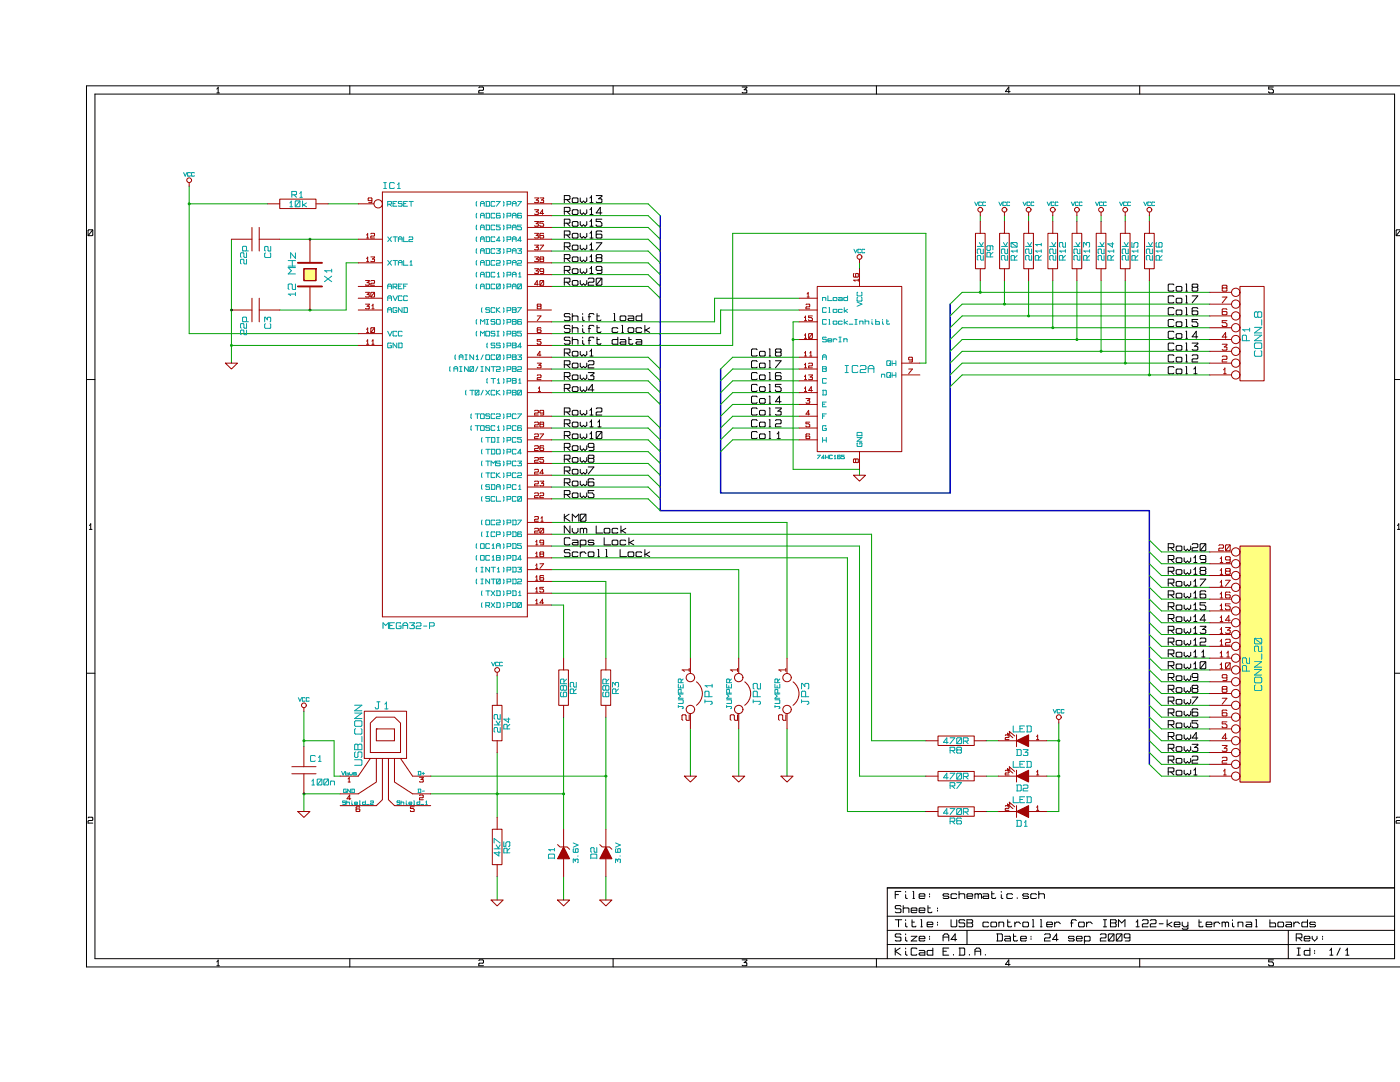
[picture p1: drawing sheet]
<svg xmlns="http://www.w3.org/2000/svg" width="279mm" height="216mm" viewBox="0 0 279 216" stroke-linecap="round" stroke-linejoin="round" font-family="sans-serif">
<g fill="none" stroke="#000" stroke-width=".2">
<path d="M18.9 18.8h259.4v172.5h-259.4zM43.3 18.5h.5M43.5 17.4v1.1M43.5 17.5l-.2 .3M69.8 17.1v1.7M95.6 17.5l.1-.1h.6l.2 .1v.4l-.2 .1h-.6l-.1 .2v.3h.9M122.4 17.1v1.7M148.1 17.4h.9l-.5 .5 .5 .1v.4l-.1 .1-.8-.1M174.9 17.1v1.7M201.6 18.3h-.9l.6-.9v1.1M227.5 17.1v1.7M254.1 17.4h-.9v.4h.7l.2 .2v.4l-.8 .1-.1-.2"/>
<path d="M279.4 17.1h-262.1v175.8h262.1M17.6 46l.1-.1h.7l.1 .1v.9l-.1 .1-.8-.1zM18.5 45.9l-.9 1.1M279.4 45.9h-.6l-.2 .1v.9l.2 .1h.6M279.4 46l-.8 1M17.3 75.7h1.6M151.1 74.5l-.2-.2h-.7l-.2 .2v1.1l.2 .2h.7l.2-.2M151.1 69.8l-.2-.2h-.7l-.2 .2v1.1l.2 .1h.7l.2-.1M151.1 72.2l-.2-.2h-.7l-.2 .2v1.1l.2 .1h.7l.2-.1M151.1 76.9l-.2-.2h-.7l-.2 .2v1.1l.2 .1h.7l.2-.1M151.1 79.2l-.2-.1h-.7l-.2 .1v1.1l.2 .2h.7l.2-.2M151.6 75l.1-.2h.8l.2 .2v.6l-.2 .2h-.8l-.1-.2z"/>
<path d="M151.6 70.3l.1-.2h.8l.2 .2v.6l-.2 .1h-.8l-.1-.1zM151.6 72.6l.1-.1h.8l.2 .1v.7l-.2 .1h-.8l-.1-.1zM151.6 77.3l.1-.1h.8l.2 .1v.7l-.2 .1h-.8l-.1-.1zM151.6 79.7l.1-.2h.8l.2 .2v.6l-.2 .2h-.8l-.1-.2zM153.5 75.8h.3M153.5 71h.3M153.5 69.6h.1v1.4M153.5 72h.1v1.4M153.5 74.3h.1v1.5M153.5 76.7h.1v1.4M153.5 79.1h.1v1.4M153.5 73.4h.3"/>
<path d="M153.5 78.1h.3M154.8 72h1.1l-1.1 1.4M154.9 70.3l-.1 .1v.5l.1 .1h.8l.2-.1v-.5l-.2-.1M154.9 70.3l-.1-.2v-.3l.1-.2h.8l.2 .2v.3l-.2 .2M154.9 70.3h.8M155.9 74.5l-.2-.2h-.8l-.1 .2v1.1l.1 .2h.8l.2-.2v-.5l-.2-.1h-.8l-.1 .1M155.9 76.7h-1.1v.5h.8l.3 .3v.5l-.2 .1h-.8l-.1-.3M278.3 75.7h1.1M151.1 81.6l-.2-.2h-.7l-.2 .2v1.1l.2 .1h.7l.2-.1M151.1 83.9l-.2-.1h-.7l-.2 .1v1.1l.2 .2h.7l.2-.2M151.1 86.3l-.2-.2h-.7l-.2 .2v1.1l.2 .1h.7l.2-.1M151.6 82l.1-.1h.8l.2 .1v.7l-.2 .1h-.8l-.1-.1z"/>
<path d="M151.6 84.4l.1-.2h.8l.2 .2v.6l-.2 .2h-.8l-.1-.2zM151.6 86.8l.1-.2h.8l.2 .2v.6l-.2 .1h-.8l-.1-.1zM153.5 81.4h.1v1.4M153.5 83.8h.1v1.4M153.5 86.1h.1v1.4M153.5 80.5h.3M153.5 82.8h.3M153.5 85.2h.3M153.5 87.5h.3M154.8 83.9l.1-.1h.8l.2 .1v.5l-.2 .2h-.8l-.1 .1v.5h1.1M154.8 81.4h1.1v.2l-.7 .4h.5l.2 .2v.5l-.2 .1h-.8l-.1-.1M155.1 87.5h.6"/>
<path d="M155.4 86.1v1.4M155.4 86.3l-.3 .3M155.9 80.2h-1.1l.8-1.1v1.4M17.8 105.6h.6M18.1 104.5v1.1M18.1 104.6l-.3 .3M278.9 105.6h.5M279.2 104.5v1.1M279.2 104.6l-.3 .3M17.3 134.3h1.6M278.3 134.3h1.1M17.6 163.2l.1-.1h.7l.1 .1v.4l-.1 .1h-.7l-.1 .2v.3h.9"/>
<path d="M178.7 178.5h.6M179.8 177.9h-1.1v1.4M180.7 177.9v.1M180.7 178.5v.6l.4 .2M182.2 177.9h.1v1.4M182.2 179.3h.3M183.4 178.8h1.2v-.3l-.2-.2h-.8l-.2 .2v.6l.2 .2h.8l.2-.2M185.5 178.3v.2M185.5 178.8v.2M189.3 178.5l-.1-.2h-.8l-.2 .2 .2 .3h.8l.1 .3-.1 .2h-.8l-.2-.2M190.9 178.5l-.1-.2h-.8l-.2 .2v.6l.2 .2h.8l.1-.2M191.4 178.5l.2-.2h.8l.1 .2v.8"/>
<path d="M191.4 177.9v1.4M193 178.8h1.1v-.3l-.2-.2h-.7l-.2 .2v.6l.2 .2h.7l.2-.2M194.6 178.3v1M194.6 178.5l.1-.2h.4l.1 .2M195.2 178.5l.2-.2h.3l.2 .2v.8M195.2 178.5v.8M196.2 178.3h.9l.2 .2v.8h-1l-.1-.2 .1-.3h1M197.9 177.9v1.2l.2 .2h.5l.1-.2M197.9 178.3h.5M199.8 178.5v.6l.4 .2M199.8 177.9v.1M202.1 178.5l-.2-.2h-.8l-.2 .2v.6l.2 .2h.8l.2-.2"/>
<path d="M203 179.1v.2M205.3 178.5l-.2-.2h-.8l-.2 .2 .2 .3h.8l.2 .3-.2 .2h-.8l-.2-.2M206.8 178.5l-.1-.2h-.8l-.2 .2v.6l.2 .2h.8l.1-.2M207.3 178.5l.2-.2h.8l.1 .2v.8M207.3 177.9v1.4M278.3 177.2h-101.2v14.1M279.4 163.7h-.6l-.2 .2v.3h.8M279.4 163.1h-.6l-.2 .1M43.3 192.7h.5M43.5 191.5v1.2M43.5 191.7l-.2 .2M69.8 191.3v1.6"/>
<path d="M95.6 191.7l.1-.2h.6l.2 .2v.4l-.2 .1h-.6l-.1 .1v.4h.9M122.4 191.3v1.6M148.1 191.5h.9l-.5 .6 .5 .1v.4l-.1 .1-.8-.1M174.9 191.3v1.6M177.1 182.8h101.2M177.1 188.5h101.2M177.1 185.6h101.2M178.7 189.2v1.4M178.7 183.5h1.3M179.3 183.5v1.4M179.6 189.2l-.9 .6 1.1 .8M179.8 186.5l-.2-.1h-.8l-.1 .1v.3l.1 .2h.8l.2 .2v.4l-.2 .2h-.8l-.1-.2"/>
<path d="M179.8 180.9l-.2-.2h-.8l-.1 .2v.3l.1 .1h.8l.2 .2v.5l-.2 .1h-.8l-.1-.1M180.3 180.7v1.4M180.3 181.3l.1-.1h.8l.2 .1v.8M180.7 187v.6l.4 .2M180.7 183.5v.2M180.7 184.2v.6l.4 .1M180.7 186.4v.1M180.7 189.2v.1M180.7 189.8v.6l.4 .2M181.8 186.8h1.2l-1.2 1h1.2M181.8 181.6h1.2v-.3l-.2-.1h-.8l-.2 .1v.7l.2 .1h.8l.2-.1M182 183.5v1.3l.2 .1h.5l.1-.1"/>
<path d="M182 184h.5M183 189.3l-.2-.1h-.8l-.2 .1v1.1l.2 .2h.8l.2-.2M183.4 187.3h1.2v-.3l-.2-.2h-.8l-.2 .2v.6l.2 .2h.8l.2-.2M183.4 189.6h1l.2 .2v.8h-1l-.2-.2 .2-.3h1M183.4 181.6h1.2v-.3l-.2-.1h-.8l-.2 .1v.7l.2 .1h.8l.2-.1M183.8 183.5h.1v1.4M183.8 184.9h.3M185 184.5h1.2v-.3l-.2-.2h-.8l-.2 .2v.6l.2 .1h.8l.2-.1M185.2 180.7v1.3l.2 .1h.5l.1-.1M185.2 181.2h.5M185.5 186.8v.2M185.5 187.3v.2"/>
<path d="M186.2 189.2v1.4h-1l-.2-.2v-.6l.2-.2h1M187.1 181.2v.1M187.1 181.6v.2M187.1 184v.2M187.1 184.5v.1M188.2 187.8v-1.1l.3-.3h.5l.3 .3v1.1M188.2 189.8h.7M188.2 187h1.1M189.3 189.2h-1.1v1.4h1.1M189.8 183.5v1.3l.2 .1h.8l.1-.1v-1.3M190.3 190.4v.2M190.9 187.5h-1.1l.8-1.1v1.4"/>
<path d="M191.4 189.2h1l.1 .1v1.1l-.1 .2h-1M191.6 189.2v1.4M192.5 183.7l-.1-.2h-.8l-.2 .2v.3l.2 .2h.8l.1 .1v.5l-.1 .1h-.8l-.2-.1M193 183.5h.9l.2 .2v.3l-.2 .2 .2 .6-.2 .1h-.9zM193 184.2h.9M193 185.6v2.9M193.5 190.4v.2M194.6 190.6v-1.1l.3-.3h.5l.3 .3v1.1M194.6 189.8h1.1M196.6 190.4v.2M197.3 184.2l-.2-.2h-.8l-.1 .2v.6l.1 .1h.8l.2-.1M197.8 184.2l.1-.2h.8l.2 .2v.6l-.2 .1h-.8l-.1-.1z"/>
<path d="M198.9 186.4h1l.1 .1v1.1l-.1 .2h-1M199.1 186.4v1.4M199.3 184.2l.2-.2h.7l.1 .2v.7M199.3 184v.9M200.5 186.8h1l.1 .2v.8h-.9l-.2-.2 .2-.3h.9M201.1 183.5v1.3l.2 .1h.5l.1-.1M201.1 184h.5M201.6 192.4h-.9l.6-.9v1.2M202.3 186.4v1.2l.1 .2h.5l.2-.2M202.3 186.8h.4M202.5 184.3l.4-.3h.4l.4 .3M202.5 184v.9"/>
<path d="M203.7 187.3h1.1v-.3l-.1-.2h-.8l-.2 .2v.6l.2 .2h.8l.1-.2M204.1 184.2l.2-.2h.8l.2 .2v.6l-.2 .1h-.8l-.2-.1zM205.8 186.8v.2M205.8 187.3v.2M206 183.5h.2v1.4M206 184.9h.4M207.6 183.5h.2v1.4M207.6 184.9h.4M208.5 186.5l.1-.1h.8l.2 .1v.5l-.2 .2h-.8l-.1 .1v.5h1.1M208.9 184.5h1.1v-.3l-.1-.2h-.8l-.2 .2v.6l.2 .1h.8l.1-.1M210.5 184.3l.3-.3h.5l.3 .3M210.5 184v.9"/>
<path d="M211.2 187.5h-1.1l.8-1.1v1.4M213.7 184.2h.4M214.4 187l-.2-.2h-.8l-.2 .2 .2 .3h.8l.2 .3-.2 .2h-.8l-.2-.2M214.8 183.7l-.2-.2h-.6l-.2 .2v1.2M214.8 187.3h1.2v-.3l-.2-.2h-.8l-.2 .2v.6l.2 .2h.8l.2-.2M215.3 184.2l.1-.2h.8l.2 .2v.6l-.2 .1h-.8l-.1-.1zM216.4 187l.2-.2h.8l.1 .2v.6l-.1 .2h-.8l-.2-.2M216.4 186.8v1.4M216.8 184.3l.4-.3h.5l.3 .3M216.8 184v.9M219.6 186.5l.2-.1h.8l.1 .1v.5l-.1 .2h-.8l-.2 .1v.5h1.1M220.2 183.5h.6"/>
<path d="M220.2 184.9h.6M220.5 183.5v1.4M221.2 186.5l.2-.1h.8l.1 .1v1.1l-.1 .2h-.8l-.2-.2zM221.6 183.5h1l.2 .2v.3l-.2 .2 .2 .6-.2 .1h-1zM221.6 184.2h1M222.3 186.4l-1.1 1.4M222.8 186.5l.1-.1h.8l.2 .1v1.1l-.2 .2h-.8l-.1-.2zM223.2 184.9v-1.4l.7 .7 .6-.7v1.4M223.9 186.4l-1.1 1.4M225.5 187l-.2 .2h-.8l-.1-.2v-.5l.1-.1h.8l.2 .1v1.1l-.2 .2h-.8M226.7 184.9h.7M227 183.5v1.4"/>
<path d="M227 183.7l-.3 .3M227.5 191.3v1.6M228 183.7l.2-.2h.7l.2 .2v.5l-.2 .1h-.7l-.2 .2v.4h1.1M229.6 183.7l.1-.2h.8l.2 .2v.5l-.2 .1h-.8l-.1 .2v.4h1.1M231.3 184.3h.8M232.9 184.5h.2M232.9 183.5v1.4M233.1 184.5l.8 .4M233.9 184l-.8 .5M234.3 184.5h1.2v-.3l-.2-.2h-.8l-.2 .2v.6l.2 .1h.8l.2-.1M235.9 184v.6l.4 .3h.5l.3-.3M237.1 184v1.2l-.2 .2h-.8l-.2-.2"/>
<path d="M239.3 183.5v1.3l.2 .1h.4l.2-.1M239.3 184h.5M240.7 184.5h1.1v-.3l-.1-.2h-.8l-.2 .2v.6l.2 .1h.8l.1-.1M242.3 184.3l.3-.3h.5l.3 .3M242.3 184v.9M243.9 184.2l.2-.2h.3l.1 .2M243.9 184v.9M244.5 184.2l.2-.2h.3l.2 .2v.7M244.5 184.2v.7M246 184.2v.6l.3 .1M246 183.5v.2M247.1 184.2l.1-.2h.7l.1 .2v.7"/>
<path d="M247.1 184v.9M248.7 184h.9l.2 .2v.7h-1l-.1-.1 .1-.3h1M250.6 183.5h.1v1.4M250.6 184.9h.3M253.4 183.5v1.4h1.2v-.6l-.2-.1h-1M254.1 191.5h-.9v.4h.7l.2 .3v.4l-.8 .1-.1-.3M255 184.2l.2-.2h.8l.2 .2v.6l-.2 .1h-.8l-.2-.1zM256.6 184h1l.2 .2v.7h-1l-.2-.1 .2-.3h1M257.1 185.6v5.7M258.2 184.3l.3-.3h.5l.3 .3M258.2 184v.9M258.7 187.2h1l.1-.2v-.5l-.1-.1h-1v1.4"/>
<path d="M258.9 190.6h.6M258.9 189.2h.6M259.2 187.2l.6 .6M259.2 189.2v1.4M260.3 187.3h1.1v-.3l-.2-.2h-.7l-.2 .2v.6l.2 .2h.7l.2-.2M260.9 183.5v1.4h-.9l-.2-.1v-.6l.2-.2h.9M261.4 189.2v1.4h-.9l-.2-.2v-.6l.2-.2h.9M261.9 186.8v.5l.5 .5 .4-.5v-.5M262.4 189.6v.2M262.4 190.1v.2M262.5 184.2l-.1-.2h-.8l-.2 .2 .2 .3h.8l.1 .3-.1 .1h-.8l-.2-.1M263.9 186.8v.2"/>
<path d="M263.9 187.3v.2M265.4 190.6h.6M265.7 189.2v1.4M265.7 189.3l-.3 .3M267.5 189.2l-.7 1.4M268.6 190.6h.6M268.9 189.2v1.4M268.9 189.3l-.3 .3"/>
</g>
<circle cx="158.3" cy="67.8" r=".19" fill="#00a000"/>
<g fill="none" stroke="#00a000" stroke-width=".2">
<path d="M142.6 59.5v4.7h-32.5M158.3 64.2v29.5h13.2M158.3 67.8h1.2"/>
<circle cx="158.3" cy="67.8" r=".19"/>
</g>
<circle cx="224.6" cy="72.5" r=".19" fill="#00a000"/>
<g fill="none" stroke="#00a000" stroke-width=".2">
<path d="M224.6 56v16.5"/>
<circle cx="224.6" cy="72.5" r=".19"/>
</g>
<circle cx="214.9" cy="67.8" r=".19" fill="#00a000"/>
<g fill="none" stroke="#00a000" stroke-width=".2">
<path d="M214.9 56v11.8"/>
<circle cx="214.9" cy="67.8" r=".19"/>
</g>
<circle cx="205.3" cy="63" r=".19" fill="#00a000"/>
<g fill="none" stroke="#00a000" stroke-width=".2">
<path d="M205.3 56v7"/>
<circle cx="205.3" cy="63" r=".19"/>
</g>
<circle cx="195.6" cy="58.3" r=".19" fill="#00a000"/>
<g fill="none" stroke="#00a000" stroke-width=".2">
<path d="M110.1 54.8h19.2M110.1 50.1h19.2M110.1 45.4h19.2M110.1 40.7h19.2M142.6 59.5h16.9M184.8 46.6v25.9h-1.2M195.6 43v1.2M195.6 56v2.3M200.5 43v1.2M205.3 43v1.2M210.1 43v1.2M214.9 43v1.2"/>
<path d="M219.7 43v1.2M224.6 43v1.2M229.4 43v1.2M110.1 76h19.2M110.1 71.3h19.2M192 74.8h49.4M192 70.1h49.4M192 65.4h49.4M192 60.7h49.4M110.1 97.2h19.2M110.1 92.5h19.2M110.1 87.8h19.2"/>
<path d="M110.1 83.1h19.2M110.1 104.2h47v27.1M110.1 106.6h63.8M110.1 118.4h27.7M171.5 109v45.9h13.3M231.8 119.6h9.6M231.8 117.2h9.6M231.8 114.8h9.6M231.8 112.5h9.6M231.8 138.4h9.6M231.8 136h9.6M231.8 133.7h9.6"/>
<path d="M231.8 131.3h9.6M231.8 129h9.6M231.8 126.6h9.6M231.8 124.3h9.6M231.8 121.9h9.6M112.5 143.1v22.4M120.9 143.1v22.4M147.4 145.5v9.4M231.8 154.9h9.6M231.8 152.5h9.6M231.8 150.2h9.6M231.8 147.8h9.6"/>
<path d="M231.8 145.5h9.6M231.8 143.1h9.6M231.8 140.7h9.6M99.2 174.9v4.7M120.9 174.9v4.7"/>
<circle cx="195.6" cy="58.3" r=".19"/>
</g>
<path d="M131.8 43v58.9h97.6M189.6 60.7v37.7h-45.8v-24.8" fill="none" stroke="#0000c0" stroke-width=".29"/>
<circle cx="120.9" cy="154.9" r=".19" fill="#00a000"/>
<g fill="none" stroke="#00a000" stroke-width=".2">
<path d="M86 158.4h26.5M86 154.9h34.9M99.2 150.2v12.9"/>
<circle cx="120.9" cy="154.9" r=".19"/>
</g>
<circle cx="37.8" cy="40.7" r=".19" fill="#00a000"/>
<g fill="none" stroke="#00a000" stroke-width=".2">
<path d="M37.8 37.1v29.5M60.7 147.8h6v7.1h1.2"/>
<circle cx="37.8" cy="40.7" r=".19"/>
</g>
<circle cx="61.9" cy="61.9" r=".19" fill="#00a000"/>
<g fill="none" stroke="#00a000" stroke-width=".2">
<path d="M71.5 52.4h-2.4v9.5h-13.3"/>
<circle cx="61.9" cy="61.9" r=".19"/>
</g>
<circle cx="46.2" cy="61.9" r=".19" fill="#00a000"/>
<g fill="none" stroke="#00a000" stroke-width=".2">
<path d="M37.8 40.7h15.6M55.8 47.7h15.7M65.5 40.7h6M37.8 66.6h33.7M46.2 68.9h25.3"/>
<circle cx="46.2" cy="61.9" r=".19"/>
</g>
<circle cx="61.9" cy="47.7" r=".19" fill="#00a000"/>
<g fill="none" stroke="#00a000" stroke-width=".2">
<path d="M60.7 158.4v3.5"/>
<circle cx="61.9" cy="47.7" r=".19"/>
</g>
<circle cx="60.7" cy="158.4" r=".19" fill="#00a000"/>
<g fill="none" stroke="#00a000" stroke-width=".2">
<path d="M46.2 47.7v24.8M60.7 158.4h7.2"/>
<circle cx="60.7" cy="158.4" r=".19"/>
</g>
<circle cx="46.2" cy="68.9" r=".19" fill="#00a000"/>
<circle cx="46.2" cy="68.9" r=".19" fill="none" stroke="#00a000" stroke-width=".2"/>
<circle cx="99.2" cy="158.4" r=".19" fill="#00a000"/>
<g fill="none" stroke="#00a000" stroke-width=".2">
<path d="M110.1 116h10.8v15.3M110.1 120.7h2.4v10.6"/>
<circle cx="99.2" cy="158.4" r=".19"/>
</g>
<circle cx="112.5" cy="158.4" r=".19" fill="#00a000"/>
<g fill="none" stroke="#00a000" stroke-width=".2">
<path d="M110.1 113.7h37.3v17.6M137.8 118.4v12.9M231.8 110.1h9.6M99.2 134.9v3.5M137.8 145.5v9.4M112.5 174.9v4.7"/>
<circle cx="112.5" cy="158.4" r=".19"/>
</g>
<circle cx="211.3" cy="147.8" r=".19" fill="#00a000"/>
<g fill="none" stroke="#00a000" stroke-width=".2">
<path d="M171.5 52.4v1.2M171.5 93.7v1.1M196.8 154.9h2.5M196.8 147.8h2.5M208.9 154.9h2.4M208.9 147.8h2.4M211.3 144.3v17.6h-2.4M196.8 161.9h2.5"/>
<circle cx="211.3" cy="147.8" r=".19"/>
</g>
<circle cx="211.3" cy="154.9" r=".19" fill="#00a000"/>
<g fill="none" stroke="#00a000" stroke-width=".2">
<path d="M110.1 43h19.2M110.1 47.7h19.2M110.1 52.4h19.2M110.1 57.2h19.2M192 58.3h49.4M200.5 56v4.7M110.1 73.6h19.2M110.1 78.3h19.2M143.8 61.9h15.7M146.2 73.6h13.3M146.2 78.3h13.3M146.2 71.3h13.3"/>
<path d="M146.2 76h13.3M158.3 64.2h1.2M192 63h49.4M192 67.8h49.4M192 72.5h49.4M110.1 85.4h19.2M110.1 90.1h19.2M110.1 94.8h19.2M110.1 99.5h19.2M146.2 85.4h13.3M146.2 80.7h13.3M146.2 83.1h13.3"/>
<path d="M146.2 87.8h13.3M110.1 109h61.4M110.1 111.3h59v50.6h15.7M173.9 106.6v41.2h10.9M157.1 145.5v9.4"/>
<circle cx="211.3" cy="154.9" r=".19"/>
</g>
<path d="M229.4 101.9v50.6" fill="none" stroke="#0000c0" stroke-width=".29"/>
<circle cx="200.5" cy="60.7" r=".19" fill="#00a000"/>
<g fill="none" stroke="#00a000" stroke-width=".2">
<path d="M210.1 56v9.4"/>
<circle cx="200.5" cy="60.7" r=".19"/>
</g>
<circle cx="210.1" cy="65.4" r=".19" fill="#00a000"/>
<g fill="none" stroke="#00a000" stroke-width=".2">
<path d="M219.7 56v14.1"/>
<circle cx="210.1" cy="65.4" r=".19"/>
</g>
<circle cx="219.7" cy="70.1" r=".19" fill="#00a000"/>
<g fill="none" stroke="#00a000" stroke-width=".2">
<path d="M229.4 56v18.8"/>
<circle cx="219.7" cy="70.1" r=".19"/>
</g>
<circle cx="229.4" cy="74.8" r=".19" fill="#00a000"/>
<g fill="none" stroke="#00a000" stroke-width=".2">
<path d="M60.7 141.9v7.1"/>
<circle cx="229.4" cy="74.8" r=".19"/>
</g>
<circle cx="60.7" cy="147.8" r=".19" fill="#00a000"/>
<g fill="none" stroke="#00a000" stroke-width=".2">
<path d="M129.3 47.7l2.5 2.4M129.3 45.4l2.5 2.3M129.3 43l2.5 2.4M129.3 40.7l2.5 2.3M184.8 46.6h-38.6v22.3h-36.1M192 58.3l-2.4 2.4M129.3 78.3l2.5 2.4M129.3 76l2.5 2.3M129.3 73.6l2.5 2.4M129.3 71.3l2.5 2.3M143.8 61.9v4.7h-33.7M146.2 78.3l-2.4 2.4"/>
<path d="M146.2 76l-2.4 2.3M146.2 73.6l-2.4 2.4M146.2 71.3l-2.4 2.3M192 74.8l-2.4 2.4M192 72.5l-2.4 2.3M192 70.1l-2.4 2.4M192 67.8l-2.4 2.3M192 65.4l-2.4 2.4M192 63l-2.4 2.4M192 60.7l-2.4 2.3M146.2 87.8l-2.4 2.3M146.2 85.4l-2.4 2.4"/>
<path d="M146.2 83.1l-2.4 2.3M146.2 80.7l-2.4 2.4M229.4 119.6l2.4 2.3M229.4 117.2l2.4 2.4M229.4 114.8l2.4 2.4M229.4 112.5l2.4 2.3M229.4 110.1l2.4 2.4M229.4 107.8l2.4 2.3M229.4 138.4l2.4 2.3M229.4 136l2.4 2.4M229.4 133.7l2.4 2.3M229.4 131.3l2.4 2.4"/>
<path d="M229.4 129l2.4 2.3M229.4 126.6l2.4 2.4M229.4 124.3l2.4 2.3M229.4 121.9l2.4 2.4M229.4 152.5l2.4 2.4M229.4 150.2l2.4 2.3M229.4 147.8l2.4 2.4M229.4 145.5l2.4 2.3M229.4 143.1l2.4 2.4M229.4 140.7l2.4 2.4"/>
<circle cx="60.7" cy="147.8" r=".19"/>
</g>
<g fill="none" stroke="#a00000" stroke-width=".2">
<path d="M159.5 59.5h3.6M161.1 59.3h.4M161.3 58.3v1M161.3 58.4l-.2 .3M163.1 57.2h16.9v32.9h-16.9zM170.3 55.9h1M170.4 54.6l-.1 .1v.5l.1 .1h.8l.1-.6h-.5v.5l.1 .1M170.4 55.9l.3 .2M171.3 55.7v.4M171.5 53.6v3.6M194.7 46.6h1.9v7h-1.9zM195.6 42.3v.7"/>
<path d="M195.6 44.2v2.4M195.6 53.6v2.4M199.5 46.6h1.9v7h-1.9zM200.5 42.3v.7M200.5 44.2v2.4M200.5 53.6v2.4M204.3 46.6h1.9v7h-1.9zM205.3 42.3v.7M205.3 44.2v2.4M205.3 53.6v2.4M209.1 46.6h2v7h-2zM210.1 42.3v.7"/>
<path d="M210.1 44.2v2.4M210.1 53.6v2.4M214 46.6h1.9v7h-1.9zM214.9 42.3v.7M214.9 44.2v2.4M214.9 53.6v2.4M218.8 46.6h1.9v7h-1.9zM219.7 42.3v.7M219.7 44.2v2.4M219.7 53.6v2.4M223.6 46.6h1.9v7h-1.9zM224.6 42.3v.7"/>
<path d="M224.6 44.2v2.4M224.6 53.6v2.4M228.4 46.6h1.9v7h-1.9zM229.4 42.3v.7M229.4 44.2v2.4M229.4 53.6v2.4M159.5 73.6h3.6M159.5 71.3h3.6M159.5 78.3h3.6M159.5 76h3.6M159.5 67.8h3.6M159.5 64.2h3.6"/>
<path d="M159.5 61.9h3.6M160.5 78.1h.5M160.5 75.8h.5M160.5 73.4h.5M160.5 71h.5M160.5 67.5h.5M160.5 64h.5M160.8 63v1M160.8 66.6v.9M160.8 70.1v.9M160.8 72.5v.9M160.8 74.8v1"/>
<path d="M160.8 77.2v.9M160.8 77.3l-.3 .2M160.8 74.9l-.3 .2M160.8 72.6l-.3 .2M160.8 70.2l-.3 .2M160.8 66.7l-.3 .2M160.8 63.2l-.3 .2M160.9 60.8l.6-.1 .1 .4-.7 .1v.4h.7M160.9 79.5h.7l-.4 .4h.3l.1 .5h-.7M161.4 74.8h.7l-.4 .4h.3l.1 .5h-.7M161.4 72.6l.6-.1 .1 .4-.6 .1-.1 .4h.7M161.5 66.6l.6 .1-.1 .8-.6-.1z"/>
<path d="M161.6 71h.4M161.8 70.1v.9M161.8 70.2l-.2 .2M162.1 63h-.7v.4h.5l.2 .2v.3l-.6 .1-.1-.2M162.1 77.9h-.7l.5-.7v.9M162.1 66.6l-.7 .9M180 74.8h3.6M180 72.5h3.6M181.3 73.6h.8l-.8 1M182.1 71.7l-.7 .1v-.5l.7 .1v.7l-.7 .1M159.5 87.8h3.6M159.5 85.4h3.6"/>
<path d="M159.5 83.1h3.6M159.5 80.7h3.6M161.6 86.7l-.1-.1-.6 .1v.7l.6 .1v-.5l-.6 .1M161.6 84.2h-.7v.4h.5l.2 .2v.3l-.7 .1v-.2M161.6 82.6h-.7l.5-.7v.9M170.8 91.7h.5v.5h-.5M170.8 91.7h-.5v.5h.5M170.8 91.7v.5M171.5 90.1v3.6M155.4 133.7h1.4M155.6 133.7l.3 .3M156.8 133.4v.6"/>
<path d="M157.1 131.3v3.1M158.3 136.1a2.9 2.9 0 0 1 0 4.6M155.9 154.9h2.4l-1.2 1.1zM156.8 142.6v1.1h-.5l-.1-.1v-.8l-.2-.2h-.4l-.2 .2v.8l.2 .1M157.1 142.4v3.1M211.3 143.6v.7"/>
<circle cx="195.6" cy="41.9" r=".48"/>
<circle cx="200.5" cy="41.9" r=".48"/>
<circle cx="205.3" cy="41.9" r=".48"/>
<circle cx="210.1" cy="41.9" r=".48"/>
<circle cx="214.9" cy="41.9" r=".48"/>
<circle cx="219.7" cy="41.9" r=".48"/>
<circle cx="224.6" cy="41.9" r=".48"/>
<circle cx="229.4" cy="41.9" r=".48"/>
<circle cx="157.1" cy="135.2" r=".84"/>
<circle cx="157.1" cy="141.6" r=".84"/>
<circle cx="211.3" cy="143.1" r=".48"/>
</g>
<g fill="none" stroke="#00a0a0" stroke-width=".2">
<path d="M164.2 59.4v.6M164.2 59.5h.6v.5M165.2 59v1h.9M166.3 59.5l.6-.1 .1 .5-.6 .1zM167.3 59.4l.8 .1v.5h-.7v-.3h.7M169.1 59v1l-.7-.1 .1-.5h.6M171.2 59.3l-.2 .1v.6l.2 .1 .8-.1-.1-.7M171.2 58.3l-.2 .1v.5l.2 .1h.7v-.7M194.5 40.3l.3 .7 .4-.7M195 49.2h1.2M195.4 48.4l.5 .7M195.9 49.1v.1"/>
<path d="M195.9 40.4h-.6l.1 .6h.5M196.2 51v.9l-.5-.1-.1-.8h-.4l-.2 .1v.7l.2 .1M196.2 49.7v.9l-.5-.1-.1-.8h-.4l-.2 .1v.7l.2 .1M196.2 48.4l-.3 .7M196.7 40.4h-.6l.1 .6h.5M197.5 49.1l.1 .7-.1 .2h-.4l-.1-.2v-.6l.1-.1h.9l.2 .7M197.6 51.3v-.8l-.1-.1h-.4l-.1 .1v.8h1.2M198.2 50.4l-.6 .5M199.3 40.3l.4 .7 .3-.7M199.9 49.2h1.2M200.3 48.4l.4 .7M200.7 49.1v.1"/>
<path d="M200.7 40.4h-.6l.1 .6h.5M201.1 51v.9l-.6-.1-.1-.8h-.4l-.1 .1v.7l.1 .1M201.1 49.7v.9l-.6-.1-.1-.8h-.4l-.1 .1v.7l.1 .1M201.1 48.4l-.4 .7M201.5 40.4h-.6l.1 .6h.5M201.8 50.1h1.2M201.8 48.5l.1-.1h1l.1 .8-.1 .1h-1l-.1-.1zM201.8 48.4l1.2 .9M201.9 50.1l.3 .3M202.5 51.9v-.8l-.2-.1h-.4l-.1 .1v.8h1.2M203 51l-.5 .5M203 49.8v.6"/>
<path d="M204.2 40.3l.3 .7 .3-.7M204.7 49.2h1.2M205.1 48.4l.4 .7M205.5 49.1v.1M205.5 40.4h-.5v.6h.5M205.9 51v.9l-.5-.1-.2-.8h-.4l-.1 .1v.7l.1 .1M205.9 49.7v.9l-.5-.1-.2-.8h-.4l-.1 .1v.7l.1 .1M205.9 48.4l-.4 .7M206.3 40.4h-.5v.6h.5M206.6 50.1h1.2M206.6 48.8h1.2M206.7 50.1l.3 .3"/>
<path d="M206.7 48.8l.3 .3M207.3 51.9v-.8l-.1-.1h-.5l-.1 .1v.8h1.2M207.8 51l-.5 .5M207.8 48.5v.6M207.8 49.8v.6M209 40.3l.3 .7 .3-.7M209.5 49.2h1.2M209.9 48.4l.4 .7M210.3 49.1v.1M210.3 40.4h-.5l.1 .6h.4M210.7 51v.9l-.5-.1-.1-.8h-.5l-.1 .1v.7l.1 .1M210.7 49.7v.9l-.5-.1-.1-.8h-.5l-.1 .1v.7l.1 .1"/>
<path d="M210.7 48.4l-.4 .7M211.1 40.4h-.5v.6h.5M211.4 50.1h1.2M211.6 50.1l.2 .3M212.1 51.9v-.8l-.1-.1h-.4l-.2 .1v.8h1.2M212.6 48.4v.9l-.5-.1-.1-.8h-.4l-.2 .1v.7l.2 .1M212.6 51l-.5 .5M212.6 49.8v.6M213.8 40.3l.3 .7 .4-.7M214.3 49.2h1.2M214.7 48.4l.4 .7M215.1 49.1v.1"/>
<path d="M215.2 40.4h-.6l.1 .6h.5M215.5 51v.9l-.5-.1-.1-.8h-.4l-.2 .1v.7l.2 .1M215.5 49.7v.9l-.5-.1-.1-.8h-.4l-.2 .1v.7l.2 .1M215.5 48.4l-.4 .7M216 40.4h-.6l.1 .6h.5M216.2 50.1h1.3M216.2 49.3v-.9l.6 .5 .1-.5h.4l.2 .1-.2 .8M216.4 50.1l.3 .3M216.9 51.9v-.8l-.1-.1h-.4l-.2 .1v.8h1.3M217.5 51l-.6 .5M217.5 49.8v.6M218.6 40.3l.3 .7 .4-.7"/>
<path d="M219.1 49.2h1.2M219.5 48.4l.5 .7M220 49.1v.1M220 40.4h-.6l.1 .6h.5M220.3 51v.9l-.5-.1-.1-.8h-.4l-.2 .1v.7l.2 .1M220.3 49.7v.9l-.5-.1-.1-.8h-.4l-.2 .1v.7l.2 .1M220.3 48.4l-.3 .7M220.8 40.4h-.6l.1 .6h.5M221.1 50.1h1.2M221.2 50.1l.3 .3M221.7 51.9v-.8l-.1-.1h-.4l-.1 .1v.8h1.2M222 48.4v.9l-.9-.6h1.2"/>
<path d="M222.3 51l-.6 .5M222.3 49.8v.6M223.5 40.3l.3 .7 .3-.7M224 49.2h1.2M224.4 48.4l.4 .7M224.8 49.1v.1M224.8 40.4h-.6l.1 .6h.5M225.2 51v.9l-.6-.1-.1-.8h-.4l-.1 .1v.7l.1 .1M225.2 49.7v.9l-.6-.1-.1-.8h-.4l-.1 .1v.7l.1 .1M225.2 48.4l-.4 .7M225.6 40.4h-.6l.1 .6h.5M225.9 50.1h1.2"/>
<path d="M225.9 48.4v.9h.4v-.6l.3-.3h.4l.1 .8-.3 .1M226 50.1l.3 .3M226.6 51.9v-.8l-.2-.1h-.4l-.1 .1v.8h1.2M227.1 51l-.5 .5M227.1 49.8v.6M228.3 40.3l.3 .7 .3-.7M228.8 49.2h1.2M229.2 48.4l.4 .7M229.6 49.1v.1M229.6 40.4h-.5v.6h.5M230 51v.9l-.5-.1-.2-.8h-.4l-.1 .1v.7l.1 .1M230 49.7v.9l-.5-.1-.2-.8h-.4l-.1 .1v.7l.1 .1"/>
<path d="M230 48.4l-.4 .7M230.4 40.4h-.5v.6h.5M230.7 50.1h1.2M230.9 48.4l-.2 .1v.7l.2 .1h.9l.1-.8-.1-.1h-.4l-.1 .1 .1 .8M230.9 50.1l.2 .3M231.4 51.9v-.8l-.1-.1h-.4l-.2 .1v.8h1.2M231.9 51l-.5 .5M231.9 49.8v.6M164.2 71.8v-.8l.2-.2h.3l.2 .2v.8M164.2 73.2h.6l.1 .1-.1 .8h-.6zM164.2 77.9h.6l.1 .1v.7l-.7 .1M164.2 73.6h.6"/>
<path d="M164.2 71.2h.7M164.3 77.9v.9M164.9 61.5l-.1-.1-.6 .1v.7h.7M164.9 63.9l-.1-.2-.6 .2v.7h.7M164.9 67.4l-.6-.1-.1 .3 .6 .1 .1 .4h-.7M164.9 75.6l-.1-.1-.6 .1v.8h.7M165.2 67.9h.8l-.1-.3h-.6l-.1 .5h.8M165.4 64.7h.2M165.4 63.7l.1 1M165.4 61.4l.1 .9M165.4 62.3h.2M166.3 67.8l.2-.2h.3l.2 .2"/>
<path d="M166.3 61.8l.6-.1 .1 .5-.6 .1zM166.3 64.2l.6-.1 .1 .5-.6 .1zM166.3 67.6v.6M167.4 68.2h.5M167.4 67.3h.5M167.7 67.3v.9M168.1 64.2h-.8l.1 .5 .7-.1M168.1 61.8h-.8l.1 .5 .7-.1M168.4 67.7h.6v.5M168.4 67.6v.6M168.5 61.4v.9M168.5 63.7v1"/>
<path d="M168.5 64.4h.1M168.5 62h.1M168.6 64.4l.5 .3M168.6 62l.5 .3M168.7 74.3h.6M168.7 72.9h.6M169 72.9v1.4M169.1 64.1l-.5 .3M169.1 61.7l-.5 .3M169.5 64.7h.7M170.6 64.7h.4M170.6 63.7h.4"/>
<path d="M170.8 63.7v1M171 60.3l1 .4-1 .4M171.2 73.1l-.2-.2h-.7l-.2 .2v1.1l.2 .1h.7l.2-.1M171.6 64.2h.6v.5M171.6 64.1v.6M171.7 73.1l.1-.2h.8l.2 .2v.5l-.2 .1h-.8l-.1 .2v.4h1.1M172.6 64.2l.7-.1 .1 .6M172.6 63.7v1M173.3 74.3v-1l.3-.4h.5l.3 .4v1M173.3 73.6h1.1M174 64.2v.4l.2 .1M174 63.7v.2"/>
<path d="M174.8 63.7v1h.7l-.1-.5h-.6M175.9 74.7v.6M175.9 74.8h.7v.5M176.1 64.2v.4l.3 .1M176.1 63.7v.2M177 63.7v.9h.5M177 64.1h.3M177.1 72l.6 .1-.1 .8-.6-.1zM177.1 74.3l.6 .2-.1 .8-.6-.1zM177.5 74.9l.2 .4M177.5 72.5l.2 .4M178 72v.9"/>
<path d="M178 74.3v1M178 74.9h.8M178 72.5h.8M178.8 72v.9M178.8 74.3v1M163.2 90.8h.5l-.5 .7M164.2 87.3v.9M164.2 87.8h.7M164.2 83h.4M164.2 80.7h.4M164.5 91.4h-.5l.4-.6v.7M164.8 90.8v.7"/>
<path d="M164.8 91.2h.5M164.8 85.1v-.2l-.6 .2 .1 .8 .6-.1v-.3h-.3M164.9 80.2h-.7v1h.7M164.9 82.6h-.7v.9M164.9 87.3v.9M165.3 90.8v.7M166.1 90.9h-.5v.6h.5M166.5 91.5h.3M166.7 90.9l-.2 .2M166.7 90.8v.7M167.7 90.9h-.6v.6h.5v-.3h-.5M168.5 90.8h-.6v.3h.5l.1 .4h-.5l-.1-.1"/>
<path d="M171 87v-.6l.2-.1h.7l.1 .7M171 87.3h1l-1 .7h1M171 86.9h1M171.2 88.4h-.2v.6l.2 .1 .8-.1-.1-.6h-.3v.3M154.7 136.5v.8h.9v-.8M154.7 139.6l.9 .1-.1 .7h-.8M155.1 136.8v.5M155.2 136.2v-.6l-.4-.1-.1 .1v.6h.9M155.2 138.3v-.6l-.4-.1-.1 .1v.6h.9M155.6 138.5h-.9l.4 .4-.4 .4h.9M155.6 135.5l-.4 .4M160 139.9h1.3l.1 .5-.3 .2"/>
<path d="M160 137.5v-1.1h.1l.5 .6v-.5l.2-.1h.5l.1 .1v.8l-.1 .2M160 139.6v.6M160.8 139v-.9l-.2-.2h-.5l-.1 .2v.9h1.4M154.7 141h.8l.1 .3-.2 .1M154.7 140.8v.4M210.2 141.6l.3 .7 .3-.7M211.5 141.7h-.5l.1 .6 .4-.1M212.3 141.7h-.5l.1 .6 .4-.1"/>
</g>
<g fill="none" stroke="#000" stroke-width=".2">
<path d="M113.8 67.4l-.2-.1h-.8l-.2 .1v.4l.2 .1h.8l.2 .2v.5l-.2 .1h-.8l-.2-.1M113.8 62.7l-.2-.1h-.8l-.2 .1v.3l.2 .2h.8l.2 .2v.4l-.2 .2h-.8l-.2-.2M113.8 65.1l-.2-.2h-.8l-.2 .2v.3l.2 .2h.8l.2 .1v.5l-.2 .1h-.8l-.2-.1M114.2 62.6v1.4M114.2 64.9v1.4M114.2 67.3v1.4M114.2 67.9l.2-.1h.8l.1 .1v.8M114.2 63.2l.2-.2h.8l.1 .2v.8M114.2 65.6l.2-.2h.8l.1 .2v.7M116.3 67.9v.7l.3 .1M116.3 62.6v.1M116.3 63.2v.6l.3 .2"/>
<path d="M116.3 64.9v.2M116.3 65.6v.6l.3 .1M116.3 67.3v.1M117.4 67.9h.5M117.4 65.6h.5M117.4 63.2h.5M118.5 67.4l-.1-.1h-.7l-.1 .1v1.3M118.5 62.7l-.1-.1h-.7l-.1 .1v1.3M118.5 65.1l-.1-.2h-.7l-.1 .2v1.2M119.2 67.3v1.3l.1 .1h.5l.1-.1M119.2 67.8h.4M119.2 62.6v1.2l.1 .2h.5l.1-.2"/>
<path d="M119.2 64.9v1.3l.1 .1h.5l.1-.1M119.2 65.4h.4M119.2 63h.4M122.5 64h.3M122.5 62.6h.1v1.4M123.3 67.3v1.4h-1l-.1-.1v-.7l.1-.1h1M123.3 65.6l-.2-.2h-.8l-.1 .2v.6l.1 .1h.8l.2-.1M123.8 67.8h.9l.2 .1v.8h-1l-.1-.1 .1-.4h1M123.8 63.2l.1-.2h.8l.2 .2v.6l-.2 .2h-.8l-.1-.2zM124.1 66.3h.3M124.1 64.9h.1v1.4M125.3 65.6l.2-.2h.8l.2 .2v.6l-.2 .1h-.8l-.2-.1z"/>
<path d="M125.3 63h1l.2 .2v.8h-1l-.2-.2 .2-.3h1M125.5 67.3v1.3l.2 .1h.5l.1-.1M125.5 67.8h.5M126.9 67.8h1l.2 .1v.8h-1l-.2-.1 .2-.4h1M128.1 62.6v1.4h-1l-.2-.2v-.6l.2-.2h1M128.1 65.6l-.2-.2h-.8l-.2 .2v.6l.2 .1h.8l.2-.1M128.7 64.9v1.4M128.7 65.9h.2M128.9 65.9l.8 .4M129.7 65.4l-.8 .5M112.6 91.6h1l.2-.1v-.5l-.2-.2h-1v1.4M112.6 94h1l.2-.2v-.5l-.2-.1h-1v1.4"/>
<path d="M112.6 96.3h1l.2-.1v-.5l-.2-.2h-1v1.4M112.6 98.7h1l.2-.2v-.4l-.2-.2h-1v1.4M113.1 98.7l.7 .6M113.1 96.3l.7 .6M113.1 94l.7 .6M113.1 91.6l.7 .6M114.2 91.5l.2-.2h.8l.1 .2v.6l-.1 .1h-.8l-.2-.1zM114.2 93.8l.2-.1h.8l.1 .1v.7l-.1 .1h-.8l-.2-.1zM114.2 96.2l.2-.2h.8l.1 .2v.6l-.1 .1h-.8l-.2-.1zM114.2 98.5l.2-.1h.8l.1 .1v.7l-.1 .1h-.8l-.2-.1zM115.8 91.3v.6l.3 .3 .4-.3 .3 .3 .3-.3v-.6M115.8 93.7v.6l.3 .3 .4-.3 .3 .3 .3-.3v-.6"/>
<path d="M115.8 96v.6l.3 .3 .4-.3 .3 .3 .3-.3v-.6M115.8 98.4v.6l.3 .3 .4-.3 .3 .3 .3-.3v-.6M117.4 93.2h1.1l-1.1 1.4M117.6 91.5l-.2-.2v-.3l.2-.2h.8l.1 .2v.3l-.1 .2M117.6 91.5l-.2 .1v.5l.2 .1h.8l.1-.1v-.5l-.1-.1M117.6 91.5h.8M118.5 97.9h-1.1v.5h.8l.3 .3v.5l-.1 .1h-.8l-.2-.3M118.5 95.7l-.1-.2h-.8l-.2 .2v1.1l.2 .1h.8l.1-.1v-.5l-.1-.1h-.8l-.2 .1M112.6 102.6v1.4M113.6 102.6l-1 .6 1.2 .8M113.8 105v1.4l-1.2-1.4v1.4M113.8 109.8l-.2-.1h-.8l-.2 .1v.3l.2 .2h.8l.2 .2v.4l-.2 .2h-.8l-.2-.2"/>
<path d="M113.8 107.5l-.2-.2h-.8l-.2 .2v1.1l.2 .1h.8l.2-.1M114.2 104v-1.4l.7 .6 .6-.6v1.4M114.2 105.4v.7l.3 .3h.5l.3-.3v-.7M114.2 107.8h1l.1 .1v.8h-.9l-.2-.1 .2-.4h.9M115.3 110.3l-.1-.2h-.8l-.2 .2v.6l.2 .2h.8l.1-.2M115.8 102.8l.2-.2h.8l.1 .2v1.1l-.1 .1h-.8l-.2-.1zM115.8 105.4v1M115.8 107.8v1.4M115.8 110.1v1M115.8 107.9l.2-.1h.8l.1 .1v.7l-.1 .1h-.8l-.2-.1M115.8 110.5l.3-.4h.5l.3 .4M115.8 105.6l.2-.2h.3l.2 .2"/>
<path d="M116.5 105.6l.1-.2h.3l.2 .2v.8M116.5 105.6v.8M116.9 102.6l-1.1 1.4M117.4 110.3l.2-.2h.8l.1 .2v.6l-.1 .2h-.8l-.2-.2zM118.5 107.9l-.1-.1h-.8l-.2 .1 .2 .3h.8l.1 .4-.1 .1h-.8l-.2-.1M119 105v1.4h1.3M119.3 111.1h.3M119.3 109.7h.2v1.4M120.6 107.3v1.4h1.3M120.6 105.6l.1-.2h.8l.2 .2v.6l-.2 .2h-.8l-.1-.2zM120.9 111.1h.3M120.9 109.7h.2v1.4"/>
<path d="M122.2 107.9l.1-.1h.8l.2 .1v.7l-.2 .1h-.8l-.1-.1zM123.3 105.6l-.2-.2h-.8l-.1 .2v.6l.1 .2h.8l.2-.2M123.8 109.7v1.4h1.3M123.9 105v1.4M123.9 105.9h.2M124.1 105.9l.8 .5M124.9 107.9l-.2-.1h-.8l-.1 .1v.7l.1 .1h.8l.2-.1M124.9 105.4l-.8 .5M125.3 110.3l.2-.2h.8l.2 .2v.6l-.2 .2h-.8l-.2-.2zM125.5 107.3v1.4M125.5 108.2h.2M125.7 108.2l.8 .5"/>
<path d="M126.5 107.8l-.8 .4M128.1 110.3l-.2-.2h-.8l-.2 .2v.6l.2 .2h.8l.2-.2M128.7 109.7v1.4M128.7 110.6h.2M128.9 110.6l.8 .5M129.7 110.1l-.8 .5"/>
</g>
<path d="M202.9 161.9l2.4-1.1v2.3z" fill="#a00000"/>
<path d="M199.3 161.9h3.6M200.6 160.9l.7-.1 .1 .4-.7 .1-.1 .4h.8M201.2 161l-.1-.6 1 .9M201.5 160.6l-.1-.5 1.1 .9M202.9 161.9l2.4-1.1v2.3zM202.9 160.8v2.3M205.3 161.9h3.6M206.9 161.7h.4M207.1 160.8v.9M207.1 160.9l-.2 .2" fill="none" stroke="#a00000" stroke-width=".2"/>
<path d="M202.2 159v1.2h1.1M203.5 159.5h.6M204.5 159h-1v1.2h1M204.9 159h.8l.1 .1v1l-.9 .1M205 159v1.2M202.9 163.7h.8l.1 .1v1l-.9 .1M203 163.7v1.2M204.5 164.9h.5M204.7 163.7v1.2M204.7 163.8l-.2 .3" fill="none" stroke="#00a0a0" stroke-width=".2"/>
<path d="M202.9 154.9l2.4-1.2v2.3z" fill="#a00000"/>
<path d="M199.3 154.9h3.6M200.6 153.8l.7-.1 .1 .4-.7 .1-.1 .4h.8M201.2 153.9l-.1-.6 1 1M201.5 153.6l-.1-.6 1.1 .9M202.9 154.9l2.4-1.2v2.3zM202.9 153.7v2.3M205.3 154.9h3.6M206.9 154.6h.4M207.1 153.7v.9M207.1 153.8l-.2 .2" fill="none" stroke="#a00000" stroke-width=".2"/>
<path d="M202.2 151.9v1.2h1.1M202.9 156.6h.8l.1 .2v.9l-.9 .1M203 156.6v1.2M203.5 152.5h.6M204.2 156.8l.1-.2h.7l.1 .2v.4l-.1 .1h-.7l-.1 .1v.4h.9M204.5 151.9h-1v1.2h1M204.9 151.9h.8l.1 .2v.9l-.9 .1M205 151.9v1.2" fill="none" stroke="#00a0a0" stroke-width=".2"/>
<path d="M202.9 147.8l2.4-1.2v2.4z" fill="#a00000"/>
<g fill="none" stroke="#a00000" stroke-width=".2">
<path d="M171.5 51.7v.7M241.4 58.3h4.4M243.9 59.3h1l-1 1.2M244.1 57.5l-.2 .1v.4l.2 .1 .8-.1v-.4l-.2-.1M244.1 57.5l-.2-.2 .2-.4h.6l.2 .2-.2 .4M244.1 57.5h.6M247.5 57.2h4.8v18.8h-4.8zM241.4 60.7h4.4M241.4 63h4.4M241.4 65.4h4.4M241.4 67.8h4.4M241.4 70.1h4.4"/>
<path d="M241.4 72.5h4.4M241.4 74.8h4.4M243.9 71.2l.2-.2h.6l.2 .2v.4l-.2 .1h-.6l-.2 .1v.4h1M243.9 68.7h1l-.6 .5 .6 .2v.4l-.2 .1-.8-.1M244.2 74.6h.5M244.4 73.4v1.2M244.4 73.5l-.2 .3M244.9 61.8l-.2-.2h-.6l-.2 .2v.9l.8 .1 .2-.1v-.4l-.2-.1-.8 .1M244.9 64h-1v.4h.7l.3 .2v.4l-.8 .2-.2-.3M244.9 67.3h-1l.7-1v1.2M170.3 94.8h2.4l-1.2 1.2zM136.1 133.7h1.4"/>
<path d="M136.3 133.7l.3 .3M137.5 133.4v.6M137.8 131.3v3.1M139 136.1a2.9 2.9 0 0 1 0 4.6M145.7 133.7h1.5M145.9 133.7l.3 .3M147.2 133.4v.6M147.4 131.3v3.1M148.6 136.1a2.9 2.9 0 0 1 0 4.6M136.6 154.9h2.4l-1.2 1.1zM137.5 142.6v1.1h-.4l-.2-.1v-.8l-.2-.2h-.4l-.2 .2v.8l.2 .1M137.8 142.4v3.1"/>
<path d="M146.2 154.9h2.4l-1.2 1.1zM147.2 142.6v1.1h-.5l-.1-.1v-.8l-.2-.2h-.5l-.2 .2v.8l.2 .1M147.4 142.4v3.1M184.8 147.8h2.4M184.8 154.9h2.4M187.2 153.9h7.2v1.9h-7.2zM187.2 146.9h7.2v1.8h-7.2zM194.4 147.8h2.4M194.4 154.9h2.4M199.3 147.8h3.6M200.6 146.7l.7-.1 .1 .5-.7 .1-.1 .4h.8M201.2 146.9l-.1-.6 1 .9"/>
<path d="M201.5 146.5l-.1-.6 1.1 1M202.9 147.8l2.4-1.2v2.4zM202.9 146.6v2.4M205.3 147.8h3.6M206.9 147.6h.4M207.1 146.6v1M207.1 146.7l-.2 .3M184.8 161.9h2.4M187.2 161h7.2v1.9h-7.2zM194.4 161.9h2.4"/>
<circle cx="171.5" cy="51.3" r=".48"/>
<circle cx="246.6" cy="58.3" r=".84"/>
<circle cx="246.6" cy="63" r=".84"/>
<circle cx="246.6" cy="72.5" r=".84"/>
<circle cx="246.6" cy="65.4" r=".84"/>
<circle cx="246.6" cy="70.1" r=".84"/>
<circle cx="246.6" cy="67.8" r=".84"/>
<circle cx="246.6" cy="74.8" r=".84"/>
<circle cx="246.6" cy="60.7" r=".84"/>
<circle cx="137.8" cy="135.2" r=".84"/>
<circle cx="147.4" cy="135.2" r=".84"/>
<circle cx="137.8" cy="141.6" r=".84"/>
<circle cx="147.4" cy="141.6" r=".84"/>
</g>
<g fill="none" stroke="#00a0a0" stroke-width=".2">
<path d="M170.4 49.7l.3 .7 .4-.7M171.8 49.8h-.6l.1 .6h.5M172.6 49.8h-.6v.6h.6M247.9 65.8h1.5M248.1 65.8l.3 .3M248.8 68v-1l-.2-.1h-.5l-.2 .1v1h1.5M249.4 65.5v.6M250.4 66.9h1.4l-1.4 1.1h1.4M250.4 68.6l.1-.2h1.2l.1 .2v.8l-.1 .1h-1.2l-.1-.1zM250.4 65.3h1.4l-1.4 1.1h1.4M250.5 70l-.1 .2v.7l.1 .2h1.2l.1-.2v-.7l-.1-.2M251 62.4l.2-.2h.5l.1 .2v.8l-.1 .1h-.5l-.2-.1"/>
<path d="M251 62.4l-.2-.2h-.3l-.1 .2v.8l.1 .1h.3l.2-.1M251 62.4v.8M251.8 63.8v1.1M135.4 139.6l.9 .1-.1 .7h-.8M135.4 136.5v.8h.9v-.8M135.8 136.8v.5M135.9 138.3v-.6l-.4-.1-.1 .1v.6h.9M135.9 136.2v-.6l-.4-.1-.1 .1v.6h.9M136.3 138.5h-.9l.4 .4-.4 .4h.9M136.3 135.5l-.4 .4M140.7 139.9h1.3l.1 .5-.3 .2M140.7 139.6v.6"/>
<path d="M140.7 136.8h1.4M140.8 136.8l.4 .3M141.5 139v-.9l-.2-.2h-.5l-.1 .2v.9h1.4M142.1 136.5v.6M145 136.5v.8h1v-.8M145 139.6l1 .1-.1 .7h-.9M145.5 136.8v.5M145.6 136.2v-.6l-.5-.1-.1 .1v.6h1M145.6 138.3v-.6l-.5-.1-.1 .1v.6h1M146 138.5h-1l.5 .4-.5 .4h1M146 135.5l-.4 .4M150.3 139.9h1.3l.2 .5-.3 .2"/>
<path d="M150.3 139.6v.6M151.1 139v-.9l-.1-.2h-.5l-.2 .2v.9h1.5M151.8 136.4v1.1h-.5l-.2-.2v-.8l-.1-.1h-.5l-.2 .1v.8l.2 .2M135.4 141h.8l.1 .3-.2 .1M135.4 140.8v.4M145 141h.9l.1 .3-.2 .1M145 140.8v.4M189.2 148.1h-.9l.7-.9v1.2M189.2 155.2h-.9l.7-.9v1.2M189.6 149.8h.8l.2-.2v-.4l-.2-.1h-.8v1.2M189.6 156.8h.8l.2-.1v-.4l-.2-.1h-.8v1.1M189.6 154.3h1l-1 1.2"/>
<path d="M189.6 147.2h1l-1 1.2M190 156.8l.6 .5M190 149.8l.6 .5M190.9 147.4l.2-.2h.6l.2 .2v.9l-.2 .1-.8-.1zM190.9 154.4l.2-.1h.6l.2 .1v.9l-.2 .2-.8-.2zM190.9 156.2h1l-1 1.1M191.1 149.6l-.2-.1 .2-.4h.6l.2 .1-.2 .4M191.1 149.6l-.2 .2v.4l.2 .1 .8-.1v-.4l-.2-.2M191.1 149.6h.6M191.9 154.3l-1 1.2M191.9 147.2l-1 1.2M192.3 147.9h.8l.1-.1v-.4l-.1-.2h-.8v1.2"/>
<path d="M192.3 154.9h.8l.1-.1v-.4l-.1-.1h-.8v1.2M192.7 154.9l.5 .6M192.7 147.9l.5 .5M202.2 144.9v1.1h1.1M202.9 149.6h.8l.1 .1v.9l-.9 .1M203 149.6v1.1M203.5 145.4h.6M204.2 149.6h.9l-.5 .5 .5 .1v.4l-.1 .1-.8-.1M204.5 144.9h-1v1.1h1M204.9 144.9h.8l.1 .1v.9l-.9 .1M205 144.9v1.1M189.2 162.3h-.9l.7-1v1.2"/>
<path d="M189.6 163.9h.8l.2-.1v-.4l-.2-.2h-.8v1.2M189.6 161.3h1l-1 1.2M190 163.9l.6 .5M190.9 161.5l.2-.2h.6l.2 .2v.9l-.2 .1-.8-.1zM191.9 163.4l-.2-.2h-.6l-.2 .2v.9l.8 .1 .2-.1v-.4l-.2-.1-.8 .1M191.9 161.3l-1 1.2M192.3 162h.8l.1-.1v-.4l-.1-.2h-.8v1.2M192.7 162l.5 .5"/>
</g>
<path d="M129.3 99.5l2.5 2.4M129.3 97.2l2.5 2.3M129.3 94.8l2.5 2.4M129.3 92.5l2.5 2.3M129.3 90.1l2.5 2.4M129.3 87.8l2.5 2.3M129.3 85.4l2.5 2.4M129.3 83.1l2.5 2.3" fill="none" stroke="#00a000" stroke-width=".2"/>
<g fill="none" stroke="#000" stroke-width=".2">
<path d="M112.6 56.3h1l.2-.2v-.4l-.2-.2h-1v1.4M113.1 56.3l.7 .6M114.2 56.1l.2-.1h.8l.1 .1v.7l-.1 .1h-.8l-.2-.1zM115.8 56v.6l.3 .3 .4-.3 .3 .3 .3-.3v-.6M117.4 55.7l.2-.2h.8l.1 .2v.4l-.1 .2h-.8l-.2 .1v.5h1.1M119 55.7l.2-.2h.7l.2 .2v1.1l-.2 .1h-.7l-.2-.1zM120.1 55.5l-1.1 1.4M233.1 109.3h1l.2-.2v-.5l-.2-.1h-1v1.4M233.6 109.3l.7 .6M234.7 109.1l.2-.1h.8l.2 .1v.7l-.2 .1h-.8l-.2-.1zM236.3 109v.6l.4 .3 .3-.3 .3 .3 .3-.3v-.6M237.9 108.6l.2-.1h.8l.1 .1v.5l-.1 .2h-.8l-.2 .1v.5h1.1"/>
<path d="M239.5 108.6l.2-.1h.8l.1 .1v1.2l-.1 .1h-.8l-.2-.1zM240.6 108.5l-1.1 1.4"/>
</g>
<path d="M247.5 109h6v47h-6z" fill="#ffff80"/>
<g fill="none" stroke="#a00000" stroke-width=".2">
<path d="M241.4 110.1h4.4M241.4 112.5h4.4M241.4 114.8h4.4M241.4 117.2h4.4M241.4 119.6h4.4M243.2 108.9l.2-.2h.6l.2 .2v.4l-.2 .1h-.6l-.2 .1v.4h1M243.5 112.3h.5M243.5 114.6h.5M243.5 117h.5M243.5 119.3h.5M243.8 111.1v1.2M243.8 113.4v1.2"/>
<path d="M243.8 115.8v1.2M243.8 118.1v1.2M243.8 111.2l-.3 .3M243.8 113.6l-.3 .2M243.8 115.9l-.3 .3M243.8 118.3l-.3 .2M244.6 108.9l.1-.2h.7l.1 .2v.9l-.1 .1-.8-.1zM244.6 115.8h.9l-.9 1.2M244.7 114l-.1-.2 .1-.4h.7l.1 .2-.1 .4M244.7 114l-.1 .1v.4l.1 .1 .8-.1v-.4l-.1-.1M244.7 114h.7M245.5 108.7l-.9 1.2"/>
<path d="M245.5 111.6l-.8 .1-.1-.1v-.4l.1-.1h.7l.1 .1v.9l-.8 .2M245.5 118.3l-.1-.2h-.7l-.1 .2v.9l.8 .1 .1-.1v-.4l-.1-.1-.8 .1M247.5 109h6v47h-6zM99.2 134.1v.8M99.2 138.4v2.3M111.5 133.7h1.9v7h-1.9zM112.5 131.3v2.4M119.9 133.7h2v7h-2zM120.9 131.3v2.4M241.4 121.9h4.4M241.4 124.3h4.4M241.4 126.6h4.4"/>
<path d="M241.4 129h4.4M241.4 131.3h4.4M241.4 133.7h4.4M241.4 136h4.4M241.4 138.4h4.4M243.5 121.7h.5M243.5 124h.5M243.5 126.4h.5M243.5 128.7h.5M243.5 131.1h.5M243.5 133.4h.5M243.8 120.5v1.2"/>
<path d="M243.8 122.8v1.2M243.8 125.2v1.2M243.8 127.6v1.1M243.8 129.9v1.2M243.8 132.3v1.1M243.8 120.6l-.3 .3M243.8 123l-.3 .2M243.8 125.3l-.3 .3M243.8 127.7l-.3 .3M243.8 130.1l-.3 .2M243.8 132.4l-.3 .3M243.9 139.3h1l-1 1.2"/>
<path d="M244.1 137.5l-.2-.1 .2-.4h.6l.2 .1-.2 .4M244.1 137.5l-.2 .1v.4l.2 .2 .8-.2v-.4l-.2-.1M244.1 137.5h.6M244.6 127.7l.1-.1h.7l.1 .1v.4l-.1 .1h-.7l-.1 .2v.3h.9M244.6 132.4l.1-.1h.7l.1 .1v.9l-.1 .1-.8-.1zM244.6 125.2h.9l-.5 .5 .5 .2v.4l-.1 .1-.8-.1M244.8 131.1h.6M244.9 135.2l-.8 .1-.2-.1v-.4l.2-.2h.6l.2 .2v.9l-.8 .1M245.1 129.9v1.2M245.1 130.1l-.3 .2M245.5 120.5h-.9v.4h.6l.3 .3v.4l-.8 .1-.1-.3M245.5 123.8h-.9l.6-1v1.2"/>
<path d="M245.5 132.3l-.9 1.1M98.3 140.7h1.9v7.1h-1.9zM99.2 147.8v2.4M112.5 140.7v2.4M120.9 140.7v2.4M241.4 140.7h4.4M241.4 143.1h4.4M241.4 145.5h4.4M241.4 147.8h4.4M241.4 150.2h4.4M241.4 152.5h4.4M241.4 154.9h4.4"/>
<path d="M243.9 148.7h1l-.6 .6 .6 .1v.4l-.2 .1-.8-.1M243.9 151.2l.2-.1h.6l.2 .1v.4l-.2 .2h-.6l-.2 .1v.4h1M244.2 154.6h.5M244.4 153.5v1.1M244.4 153.6l-.2 .3M244.9 147.3h-1l.7-.9v1.2M244.9 141.8l-.2-.1h-.6l-.2 .1v.9l.8 .2 .2-.2v-.4l-.2-.1-.8 .1M244.9 144h-1v.4h.7l.3 .3v.4l-.8 .1-.2-.2M98 179.6h2.4l-1.2 1.2zM98.3 165.5h1.9v7h-1.9zM99.2 163.1v2.4M99.2 172.5v2.4"/>
<path d="M111.3 179.6h2.4l-1.2 1.2zM119.7 179.6h2.4l-1.2 1.2z"/>
<circle cx="246.6" cy="110.1" r=".84"/>
<circle cx="246.6" cy="119.6" r=".84"/>
<circle cx="246.6" cy="117.2" r=".84"/>
<circle cx="246.6" cy="114.8" r=".84"/>
<circle cx="246.6" cy="112.5" r=".84"/>
<circle cx="99.2" cy="133.7" r=".48"/>
<circle cx="246.6" cy="133.7" r=".84"/>
<circle cx="246.6" cy="136" r=".84"/>
<circle cx="246.6" cy="129" r=".84"/>
<circle cx="246.6" cy="124.3" r=".84"/>
<circle cx="246.6" cy="138.4" r=".84"/>
<circle cx="246.6" cy="126.6" r=".84"/>
<circle cx="246.6" cy="131.3" r=".84"/>
<circle cx="246.6" cy="121.9" r=".84"/>
<circle cx="246.6" cy="145.5" r=".84"/>
<circle cx="246.6" cy="154.9" r=".84"/>
<circle cx="246.6" cy="140.7" r=".84"/>
<circle cx="246.6" cy="152.5" r=".84"/>
<circle cx="246.6" cy="150.2" r=".84"/>
<circle cx="246.6" cy="143.1" r=".84"/>
<circle cx="246.6" cy="147.8" r=".84"/>
</g>
<g fill="none" stroke="#00a0a0" stroke-width=".2">
<path d="M98.1 132.1l.3 .8 .4-.8M99.5 132.2h-.6v.6h.6M100.3 132.2h-.6v.6h.6M112 138.1l-.1 .1v.7l.1 .1h1l.1-.8-.1-.1h-.5l-.1 .1 .1 .8M112.4 137l-.1-.2-.4 .2v.6l.1 .1 .4-.1M112.4 137l.1-.2h.5l.1 .2-.1 .7h-.5l-.1-.1M112.4 137v.6M112.5 136.4v-.7l-.1-.2h-.4l-.1 .2v.7h1.2M113.1 135.5l-.6 .5M114.5 138.4v-.8l-.1-.1h-.5l-.1 .1v.8h1.2M115 136.2v.9l-.5-.1-.1-.8h-.5l-.1 .1v.7l.1 .1M115 137.5l-.5 .5"/>
<path d="M120.5 138.1l-.2 .1v.7l.2 .1h.9l.1-.8-.1-.1h-.4l-.1 .1 .1 .8M120.9 137l-.2-.2-.4 .2v.6l.2 .1 .4-.1M120.9 137l.1-.2h.4l.1 .2-.1 .7h-.4l-.1-.1M120.9 137v.6M121 136.4v-.7l-.1-.2h-.4l-.2 .2v.7h1.2M121.5 135.5l-.5 .5M122.2 137.1v-.9l.6 .5 .1-.5h.4l.1 .1-.1 .8M122.9 138.4v-.8l-.1-.1h-.4l-.2 .1v.8h1.2M123.4 137.5l-.5 .5M248.8 133.9v-.9l-.2-.2h-.5l-.2 .2v.9h1.5M249.4 131.3v1.1h-.5l-.1-.2v-.8l-.2-.1h-.5l-.2 .1v.8l.2 .2M250.4 127.5l.1-.1h1.2l.1 .1v.8l-.1 .2h-1.2l-.1-.2z"/>
<path d="M250.4 135.3l.1-.2h1.2l.1 .2v.8l-.1 .1h-1.2l-.1-.1zM250.4 133.6h1.4l-1.4 1.1h1.4M250.4 132h1.4l-1.4 1.1h1.4M250.4 127.4l1.4 1.1M250.5 136.7l-.1 .2v.7l.1 .2h1.2l.1-.2v-.7l-.1-.2M251.8 128.9v1.1h-.5l-.1-.1v-.8l-.2-.2h-.5l-.1 .2v.8l.1 .1M251.8 130.5v1.1M98.6 144.7h1.2M99 143.9l.4 .6M99.4 144.5v.2M99.8 142.6v.9l-.5-.1-.1-.8h-.4l-.2 .1v.7l.2 .1M99.8 145.2v.9l-.5-.2-.1-.7h-.4l-.2 .1v.6l.2 .2"/>
<path d="M99.8 143.9l-.4 .6M101.2 145.5v-.8l-.1-.2h-.4l-.2 .2v.8h1.2M101.5 143.2v1l-1-.7h1.2M101.7 144.5l-.5 .6M98.6 169.4h1.2M98.6 168.2v-.9l1.2 .9M99 168.6l.4 .7M99.4 169.3v.1M99.6 169.9v.9l-1-.6h1.2M99.8 168.6l-.4 .7M100.5 168v.9h.5v-.7l.2-.2h.4l.1 .7-.2 .2M101.2 170.2v-.8l-.1-.1h-.4l-.2 .1v.8h1.2"/>
<path d="M101.7 169.3l-.5 .5"/>
</g>
<path d="M129.3 57.2l2.5 2.3M129.3 54.8l2.5 2.4M129.3 52.4l2.5 2.4M129.3 50.1l2.5 2.3" fill="none" stroke="#00a000" stroke-width=".2"/>
<g fill="none" stroke="#000" stroke-width=".2">
<path d="M112.6 39.8h1l.2-.1v-.5l-.2-.2h-1v1.4M113.1 39.8l.7 .6M114.2 39.7l.2-.2h.8l.1 .2v.6l-.1 .1h-.8l-.2-.1zM115.8 39.5v.6l.3 .3 .4-.3 .3 .3 .3-.3v-.6M118 39v1.4M118 39.2l-.3 .3M119 39h1.1v.2l-.6 .5h.4l.2 .1v.5l-.2 .1h-.7l-.2-.1M112.6 42.2h1l.2-.2v-.5l-.2-.1h-1v1.4M112.6 44.5h1l.2-.1v-.5l-.2-.2h-1v1.4M112.6 46.9h1l.2-.2v-.4l-.2-.2h-1v1.4M112.6 49.2h1l.2-.1v-.5l-.2-.2h-1v1.5M112.6 51.6h1l.2-.2v-.4l-.2-.2h-1v1.4"/>
<path d="M112.6 54h1l.2-.2v-.5l-.2-.1h-1v1.4M113.1 54l.7 .6M113.1 51.6l.7 .6M113.1 49.2l.7 .7M113.1 46.9l.7 .6M113.1 44.5l.7 .6M113.1 42.2l.7 .6M114.2 53.8l.2-.2h.8l.1 .2v.6l-.1 .2h-.8l-.2-.2zM114.2 42l.2-.1h.8l.1 .1v.7l-.1 .1h-.8l-.2-.1zM114.2 44.4l.2-.2h.8l.1 .2v.6l-.1 .1h-.8l-.2-.1zM114.2 46.7l.2-.1h.8l.1 .1v.7l-.1 .1h-.8l-.2-.1zM114.2 49.1l.2-.2h.8l.1 .2v.6l-.1 .2h-.8l-.2-.2z"/>
<path d="M114.2 51.4l.2-.1h.8l.1 .1v.7l-.1 .1h-.8l-.2-.1zM115.8 41.9v.6l.3 .3 .4-.3 .3 .3 .3-.3v-.6M115.8 44.2v.6l.3 .3 .4-.3 .3 .3 .3-.3v-.6M115.8 46.6v.6l.3 .3 .4-.3 .3 .3 .3-.3v-.6M115.8 48.9v.6l.3 .4 .4-.4 .3 .4 .3-.4v-.6M115.8 51.3v.6l.3 .3 .4-.3 .3 .3 .3-.3v-.6M115.8 53.6v.7l.3 .3 .4-.3 .3 .3 .3-.3v-.7M117.7 54.6h.7M117.7 52.2h.7M117.7 49.9h.7M117.7 47.5h.7M117.7 45.1h.7"/>
<path d="M117.7 42.8h.7M117.7 40.4h.7M118 41.4v1.4M118 43.7v1.4M118 46.1v1.4M118 48.4v1.5M118 50.8v1.4M118 53.2v1.4M118 53.3l-.3 .3M118 51l-.3 .3M118 48.6l-.3 .3M118 46.3l-.3 .3"/>
<path d="M118 43.9l-.3 .3M118 41.5l-.3 .4M119 48.4h1.1l-1.1 1.5M119.2 51.4l-.2-.1v-.3l.2-.2h.7l.2 .2v.3l-.2 .1M119.2 51.4l-.2 .2v.5l.2 .1h.7l.2-.1v-.5l-.2-.2M119.2 51.4h.7M120.1 53.8l-.2 .2h-.7l-.2-.2v-.5l.2-.1h.7l.2 .1v1.1l-.2 .2h-.7M120.1 43.7h-1.1v.5h.8l.3 .3v.5l-.2 .1h-.7l-.2-.3M120.1 46.3l-.2-.2h-.7l-.2 .2v1.1l.2 .1h.7l.2-.1v-.5l-.2-.2h-.7l-.2 .2M120.1 42.5h-1.1l.8-1.1v1.4M234.3 56.8l-.2-.1h-.8l-.2 .1v1.2l.2 .1h.8l.2-.1M234.3 59.2l-.2-.2h-.8l-.2 .2v1.1l.2 .2h.8l.2-.2"/>
<path d="M234.7 57.3l.2-.1h.8l.2 .1v.7l-.2 .1h-.8l-.2-.1zM234.7 59.7l.2-.2h.8l.2 .2v.6l-.2 .2h-.8l-.2-.2zM236.7 58.1h.3M236.7 56.7h.1v1.4M236.7 59h.1v1.5M237.9 59h1.1l-1.1 1.5M238.1 57.3l-.2 .2v.5l.2 .1h.8l.1-.1v-.5l-.1-.2M238.1 57.3l-.2-.1v-.4l.2-.1h.8l.1 .1v.4l-.1 .1M238.1 57.3h.8M112.6 70.4h1l.2-.1v-.5l-.2-.2h-1v1.4M112.6 72.8h1l.2-.2v-.4l-.2-.2h-1v1.4M112.6 75.1h1l.2-.1v-.5l-.2-.2h-1v1.5"/>
<path d="M112.6 77.5h1l.2-.2v-.4l-.2-.2h-1v1.4M113.1 77.5l.7 .6M113.1 75.1l.7 .7M113.1 72.8l.7 .6M113.1 70.4l.7 .6M114.2 70.3l.2-.2h.8l.1 .2v.6l-.1 .1h-.8l-.2-.1zM114.2 72.6l.2-.1h.8l.1 .1v.7l-.1 .1h-.8l-.2-.1zM114.2 75l.2-.2h.8l.1 .2v.6l-.1 .2h-.8l-.2-.2zM114.2 77.3l.2-.1h.8l.1 .1v.7l-.1 .1h-.8l-.2-.1zM115.8 70.1v.6l.3 .3 .4-.3 .3 .3 .3-.3v-.6M115.8 72.5v.6l.3 .3 .4-.3 .3 .3 .3-.3v-.6M115.8 74.8v.7l.3 .3 .4-.3 .3 .3 .3-.3v-.7"/>
<path d="M115.8 77.2v.6l.3 .3 .4-.3 .3 .3 .3-.3v-.6M117.4 72.2l.2-.2h.8l.1 .2v.4l-.1 .2h-.8l-.2 .1v.5h1.1M117.4 74.3h1.1v.2l-.6 .5h.5l.1 .1v.5l-.1 .2h-.8l-.2-.2M117.7 71h.7M118 69.6v1.4M118 69.8l-.3 .3M118.5 77.8h-1.1l.8-1.1v1.4M234.3 61.6l-.2-.2h-.8l-.2 .2v1.1l.2 .1h.8l.2-.1M234.3 63.9l-.2-.2h-.8l-.2 .2v1.1l.2 .2h.8l.2-.2M234.3 66.3l-.2-.2h-.8l-.2 .2v1.1l.2 .1h.8l.2-.1M234.3 68.6l-.2-.1h-.8l-.2 .1v1.1l.2 .2h.8l.2-.2M234.3 71l-.2-.2h-.8l-.2 .2v1.1l.2 .1h.8l.2-.1"/>
<path d="M234.3 73.3l-.2-.1h-.8l-.2 .1v1.1l.2 .2h.8l.2-.2M234.7 62l.2-.1h.8l.2 .1v.7l-.2 .1h-.8l-.2-.1zM234.7 64.4l.2-.2h.8l.2 .2v.6l-.2 .2h-.8l-.2-.2zM234.7 66.7l.2-.1h.8l.2 .1v.7l-.2 .1h-.8l-.2-.1zM234.7 69.1l.2-.2h.8l.2 .2v.6l-.2 .2h-.8l-.2-.2zM234.7 71.4l.2-.1h.8l.2 .1v.7l-.2 .1h-.8l-.2-.1zM234.7 73.8l.2-.2h.8l.2 .2v.6l-.2 .2h-.8l-.2-.2zM236.7 61.4h.1v1.4M236.7 63.7h.1v1.5M236.7 66.1h.1v1.4M236.7 68.5h.1v1.4M236.7 70.8h.1v1.4"/>
<path d="M236.7 73.2h.1v1.4M236.7 60.5h.3M236.7 62.8h.3M236.7 65.2h.3M236.7 67.5h.3M236.7 69.9h.3M236.7 72.2h.3M236.7 74.6h.3M237.9 71l.2-.2h.8l.1 .2v.4l-.1 .2h-.8l-.2 .2v.4h1.1M237.9 68.5h1.1v.1l-.6 .5h.5l.1 .2v.4l-.1 .2h-.8l-.2-.2M238.3 74.6h.6M238.6 73.2v1.4"/>
<path d="M238.6 73.3l-.3 .3M239 61.6l-.1-.2h-.8l-.2 .2v1.1l.2 .1h.8l.1-.1v-.5l-.1-.2h-.8l-.2 .2M239 63.7h-1.1v.5h.8l.3 .3v.5l-.1 .2h-.8l-.2-.3M239 67.2h-1.1l.8-1.1v1.4M112.6 82.2h1l.2-.2v-.4l-.2-.2h-1v1.4M112.6 84.6h1l.2-.2v-.5l-.2-.1h-1v1.4M112.6 86.9h1l.2-.1v-.5l-.2-.2h-1v1.4M112.6 89.3h1l.2-.2v-.5l-.2-.1h-1v1.4M113.1 82.2l.7 .6M113.1 84.6l.7 .6M113.1 86.9l.7 .6M113.1 89.3l.7 .6"/>
<path d="M114.2 82l.2-.1h.8l.1 .1v.7l-.1 .1h-.8l-.2-.1zM114.2 84.4l.2-.2h.8l.1 .2v.6l-.1 .2h-.8l-.2-.2zM114.2 86.8l.2-.2h.8l.1 .2v.6l-.1 .1h-.8l-.2-.1zM114.2 89.1l.2-.2h.8l.1 .2v.6l-.1 .2h-.8l-.2-.2zM115.8 81.9v.6l.3 .3 .4-.3 .3 .3 .3-.3v-.6M115.8 84.2v.7l.3 .3 .4-.3 .3 .3 .3-.3v-.7M115.8 86.6v.6l.3 .3 .4-.3 .3 .3 .3-.3v-.6M115.8 88.9v.7l.3 .3 .4-.3 .3 .3 .3-.3v-.7M117.7 82.8h.7M117.7 85.2h.7M117.7 87.5h.7M118 81.4v1.4"/>
<path d="M118 83.8v1.4M118 86.1v1.4M118 81.6l-.3 .3M118 83.9l-.3 .3M118 86.3l-.3 .3M118.5 89.1l-.1 .2h-.8l-.2-.2v-.5l.2-.1h.8l.1 .1v1.1l-.1 .2h-.8M119 81.6l.2-.2h.7l.2 .2v.4l-.2 .2h-.7l-.2 .1v.5h1.1M119 86.3l.2-.2h.7l.2 .2v1.1l-.2 .1h-.7l-.2-.1zM119.3 85.2h.6M119.6 83.8v1.4M119.6 83.9l-.3 .3M120.1 86.1l-1.1 1.4"/>
<path d="M233.1 111.6h1l.2-.1v-.5l-.2-.2h-1v1.5M233.1 114h1l.2-.2v-.4l-.2-.2h-1v1.4M233.1 116.3h1l.2-.1v-.5l-.2-.2h-1v1.5M233.1 118.7h1l.2-.2v-.4l-.2-.2h-1v1.4M233.6 111.6l.7 .7M233.6 114l.7 .6M233.6 116.3l.7 .7M233.6 118.7l.7 .6M234.7 111.5l.2-.2h.8l.2 .2v.6l-.2 .2h-.8l-.2-.2zM234.7 113.8l.2-.1h.8l.2 .1v.7l-.2 .1h-.8l-.2-.1zM234.7 116.2l.2-.2h.8l.2 .2v.6l-.2 .2h-.8l-.2-.2zM234.7 118.5l.2-.1h.8l.2 .1v.7l-.2 .1h-.8l-.2-.1z"/>
<path d="M236.3 111.3v.6l.4 .4 .3-.4 .3 .4 .3-.4v-.6M236.3 113.7v.6l.4 .3 .3-.3 .3 .3 .3-.3v-.6M236.3 116v.7l.4 .3 .3-.3 .3 .3 .3-.3v-.7M236.3 118.4v.6l.4 .3 .3-.3 .3 .3 .3-.3v-.6M238.3 112.3h.6M238.3 114.6h.6M238.3 117h.6M238.3 119.3h.6M238.6 110.8v1.5M238.6 113.2v1.4M238.6 115.5v1.5M238.6 117.9v1.4"/>
<path d="M238.6 111l-.3 .3M238.6 113.4l-.3 .3M238.6 115.7l-.3 .3M238.6 118.1l-.3 .3M239.5 115.5h1.1l-1.1 1.5M239.7 113.8l-.2-.1v-.3l.2-.2h.8l.1 .2v.3l-.1 .1M239.7 113.8l-.2 .2v.5l.2 .1h.8l.1-.1v-.5l-.1-.2M239.7 113.8h.8M240.6 111.5l-.1 .1h-.8l-.2-.1v-.5l.2-.2h.8l.1 .2v1.1l-.1 .2h-.8M240.6 118.1l-.1-.2h-.8l-.2 .2v1.1l.2 .1h.8l.1-.1v-.5l-.1-.2h-.8l-.2 .2M233.1 121.1h1l.2-.2v-.5l-.2-.1h-1v1.4M233.1 123.4h1l.2-.2v-.4l-.2-.2h-1v1.4"/>
<path d="M233.1 125.8h1l.2-.2v-.5l-.2-.1h-1v1.4M233.1 128.1h1l.2-.1v-.5l-.2-.2h-1v1.4M233.1 130.5h1l.2-.2v-.5l-.2-.1h-1v1.4M233.1 132.8h1l.2-.1v-.5l-.2-.2h-1v1.4M233.1 135.2h1l.2-.2v-.5l-.2-.1h-1v1.4M233.1 137.5h1l.2-.1v-.5l-.2-.2h-1v1.5M233.1 139.9h1l.2-.2v-.4l-.2-.2h-1v1.4M233.6 121.1l.7 .6M233.6 123.4l.7 .6M233.6 125.8l.7 .6M233.6 128.1l.7 .6M233.6 130.5l.7 .6"/>
<path d="M233.6 132.8l.7 .6M233.6 135.2l.7 .6M233.6 137.5l.7 .7M233.6 139.9l.7 .6M234.7 120.9l.2-.2h.8l.2 .2v.6l-.2 .2h-.8l-.2-.2zM234.7 123.2l.2-.1h.8l.2 .1v.7l-.2 .1h-.8l-.2-.1zM234.7 125.6l.2-.2h.8l.2 .2v.6l-.2 .2h-.8l-.2-.2zM234.7 128l.2-.2h.8l.2 .2v.6l-.2 .1h-.8l-.2-.1zM234.7 130.3l.2-.2h.8l.2 .2v.6l-.2 .2h-.8l-.2-.2zM234.7 132.7l.2-.2h.8l.2 .2v.6l-.2 .1h-.8l-.2-.1zM234.7 135l.2-.1h.8l.2 .1v.7l-.2 .1h-.8l-.2-.1zM234.7 137.4l.2-.2h.8l.2 .2v.6l-.2 .2h-.8l-.2-.2z"/>
<path d="M234.7 139.7l.2-.1h.8l.2 .1v.7l-.2 .1h-.8l-.2-.1zM236.3 120.7v.7l.4 .3 .3-.3 .3 .3 .3-.3v-.7M236.3 123.1v.6l.4 .3 .3-.3 .3 .3 .3-.3v-.6M236.3 125.4v.7l.4 .3 .3-.3 .3 .3 .3-.3v-.7M236.3 127.8v.6l.4 .3 .3-.3 .3 .3 .3-.3v-.6M236.3 130.1v.7l.4 .3 .3-.3 .3 .3 .3-.3v-.7M236.3 132.5v.6l.4 .3 .3-.3 .3 .3 .3-.3v-.6M236.3 134.9v.6l.4 .3 .3-.3 .3 .3 .3-.3v-.6M236.3 137.2v.6l.4 .4 .3-.4 .3 .4 .3-.4v-.6M236.3 139.6v.6l.4 .3 .3-.3 .3 .3 .3-.3v-.6M237.9 139.1h1.1l-1.1 1.4M238.1 137.4l-.2-.2v-.3l.2-.2h.8l.1 .2v.3l-.1 .2"/>
<path d="M238.1 137.4l-.2 .1v.5l.2 .2h.8l.1-.2v-.5l-.1-.1M238.1 137.4h.8M238.3 121.7h.6M238.3 124h.6M238.3 126.4h.6M238.3 128.7h.6M238.3 131.1h.6M238.3 133.4h.6M238.6 120.3v1.4M238.6 122.6v1.4M238.6 125v1.4M238.6 127.3v1.4"/>
<path d="M238.6 129.7v1.4M238.6 132v1.4M238.6 120.4l-.3 .3M238.6 122.8l-.3 .3M238.6 125.1l-.3 .3M238.6 127.5l-.3 .3M238.6 129.8l-.3 .3M238.6 132.2l-.3 .3M239 135l-.1 .2h-.8l-.2-.2v-.5l.2-.1h.8l.1 .1v1.2l-.1 .1h-.8M239.5 125h1.1v.1l-.6 .5h.5l.1 .2v.4l-.1 .2h-.8l-.2-.2M239.5 127.5l.2-.2h.8l.1 .2v.5l-.1 .1h-.8l-.2 .2v.4h1.1M239.5 132.2l.2-.2h.8l.1 .2v1.1l-.1 .1h-.8l-.2-.1z"/>
<path d="M239.8 131.1h.7M240.2 129.7v1.4M240.2 129.8l-.4 .3M240.6 120.3h-1.1v.4h.8l.3 .4v.4l-.1 .2h-.8l-.2-.3M240.6 123.7h-1.1l.8-1.1v1.4M240.6 132l-1.1 1.4M233.1 151.7h1l.2-.2v-.5l-.2-.1h-1v1.4M233.1 142.2h1l.2-.1v-.5l-.2-.2h-1v1.5M233.1 144.6h1l.2-.2v-.4l-.2-.2h-1v1.4M233.1 147h1l.2-.2v-.5l-.2-.1h-1v1.4M233.1 149.3h1l.2-.2v-.4l-.2-.2h-1v1.4M233.1 154h1l.2-.1v-.5l-.2-.2h-1v1.4"/>
<path d="M233.6 154l.7 .6M233.6 142.2l.7 .7M233.6 144.6l.7 .6M233.6 147l.7 .6M233.6 149.3l.7 .6M233.6 151.7l.7 .6M234.7 142.1l.2-.2h.8l.2 .2v.6l-.2 .2h-.8l-.2-.2zM234.7 144.4l.2-.1h.8l.2 .1v.7l-.2 .1h-.8l-.2-.1zM234.7 146.8l.2-.2h.8l.2 .2v.6l-.2 .2h-.8l-.2-.2zM234.7 149.1l.2-.1h.8l.2 .1v.7l-.2 .1h-.8l-.2-.1zM234.7 151.5l.2-.2h.8l.2 .2v.6l-.2 .2h-.8l-.2-.2zM234.7 153.9l.2-.2h.8l.2 .2v.6l-.2 .1h-.8l-.2-.1z"/>
<path d="M236.3 141.9v.7l.4 .3 .3-.3 .3 .3 .3-.3v-.7M236.3 144.3v.6l.4 .3 .3-.3 .3 .3 .3-.3v-.6M236.3 146.6v.7l.4 .3 .3-.3 .3 .3 .3-.3v-.7M236.3 149v.6l.4 .3 .3-.3 .3 .3 .3-.3v-.6M236.3 151.3v.7l.4 .3 .3-.3 .3 .3 .3-.3v-.7M236.3 153.7v.6l.4 .3 .3-.3 .3 .3 .3-.3v-.6M237.9 151l.2-.1h.8l.1 .1v.5l-.1 .2h-.8l-.2 .1v.5h1.1M237.9 148.5h1.1v.2l-.6 .4h.5l.1 .2v.5l-.1 .1h-.8l-.2-.1M238.3 154.6h.6M238.6 153.2v1.4M238.6 153.4l-.3 .3M239 141.6l-.1-.2h-.8l-.2 .2v1.1l.2 .2h.8l.1-.2v-.5l-.1-.1h-.8l-.2 .1"/>
<path d="M239 143.8h-1.1v.5h.8l.3 .3v.5l-.1 .1h-.8l-.2-.3M239 147.3h-1.1l.8-1.1v1.4"/>
</g>
<path d="M120.9 169l1.2 2.4h-2.4z" fill="#a00000"/>
<path d="M119.7 168.5l.5 .5h1.4l.5 .5M120.9 169l1.2 2.4h-2.4zM120.9 165.5v3.5M120.9 171.4v3.5" fill="none" stroke="#a00000" stroke-width=".2"/>
<path d="M117.9 171.2h1.2M117.9 171.4v-.8l.1-.2h1l.1 .2v.8M119.1 169.1v1l-.5-.2-.1-.8h-.5l-.1 .2v.6l.1 .2M122.8 172.2v-.8l.5 .4v-.3l.4-.1v.8M122.8 168.2l1 .4-1 .4M123 169.4h-.2v.6l.2 .1h.7l.1-.7h-.5v.6l.1 .1M123.7 170.8h.1" fill="none" stroke="#00a0a0" stroke-width=".2"/>
<path d="M112.5 169l1.2 2.4h-2.4z" fill="#a00000"/>
<g fill="none" stroke="#a00000" stroke-width=".2">
<path d="M37.8 36.4v.7M45 72.5h2.4l-1.2 1.1zM58.2 153h4.9M58.2 154.4h4.9M60.7 141.2v.7M60.7 149v4M60.7 154.4v4M59.4 161.9h2.5l-1.2 1.2zM111.3 168.5l.5 .5h1.4l.5 .5M112.5 169l1.2 2.4h-2.4zM112.5 165.5v3.5M112.5 171.4v3.5"/>
<circle cx="37.8" cy="36" r=".48"/>
<circle cx="60.7" cy="140.7" r=".48"/>
</g>
<g fill="none" stroke="#00a0a0" stroke-width=".2">
<path d="M36.6 34.4l.4 .7 .3-.7M38 34.5h-.6l.1 .6h.5M38.8 34.5h-.6l.1 .6h.5M59.5 139.2l.4 .7 .3-.7M60.9 139.3h-.6v.5h.6M61.7 139.3h-.6v.5h.6M62.2 156.6h.6M62.5 155.5v1.1M62.5 155.6l-.3 .3M62.9 150.9l-.1-.2h-.7l-.1 .2v.9l.1 .1 .8-.1M63.3 155.6l.1-.1h.7l.1 .1v.9l-.1 .1-.8-.1zM63.6 151.9h.5"/>
<path d="M63.8 150.7v1.2M63.8 150.9l-.2 .2M64.2 155.5l-.9 1.1M64.6 155.6l.2-.1h.6l.2 .1v.9l-.2 .1-.8-.1zM65.6 155.5l-1 1.1M66 155.9v.7M66 156l.1-.1h.5l.1 .7M109.5 171.2h1.2M109.5 171.4v-.8l.1-.2h.9l.2 .2v.8M109.5 169.5h1.2M109.6 169.5l.3 .3M110.7 169.3v.5"/>
<path d="M114.4 172.2v-.8l.4 .4v-.3l.5-.1v.8M114.4 168.2l1 .4-1 .4M114.5 169.4h-.1v.6l.1 .1h.8l.1-.7h-.6v.6l.2 .1M115.3 170.8h.1"/>
</g>
<path d="M60.6 53.6h2.5v2.4h-2.5z" fill="#ffff80"/>
<path d="M60.7 53.6h2.4v2.4h-2.4z" fill="none" stroke="#ffff80" stroke-width=".2"/>
<path d="M60.7 53.6h2.4v2.4h-2.4z" fill="none" stroke="#a00000" stroke-width=".29"/>
<path d="M59.4 52.4h4.9M59.4 57.2h4.9" fill="none" stroke="#a00000" stroke-width=".38"/>
<g fill="none" stroke="#a00000" stroke-width=".2">
<path d="M55.8 39.7h7.3v1.9h-7.3zM74.2 39.9l-.6 .1v-.5l.6 .1v.7l-.6 .1M76.3 38.3h28.9v84.8h-28.9zM106.7 39.5h.7l-.4 .4h.3l.1 .4h-.7M107.8 39.5h.7l-.4 .4h.3l.1 .4h-.7M46.2 47.7h4.1M50.3 45.4v4.7M50.3 59.5v4.7M51.7 45.4v4.7M51.7 59.5v4.7M51.7 47.7h4.1M53.4 40.7h2.4"/>
<path d="M61.9 47.7v4.7M61.9 57.2v4.7M63.1 40.7h2.4M71.5 47.7h4.8M71.5 40.7h3.1M71.5 57.2h4.8M71.5 52.4h4.8M71.5 59.5h4.8M72.9 56h.8l-.4 .4h.3l.1 .4h-.8M72.9 58.3h.8l-.4 .5h.3l.1 .4h-.8M73.2 52.2h.4M73.2 47.5h.4"/>
<path d="M73.4 46.6v.9M73.4 51.3v.9M73.4 51.4l-.2 .2M73.4 46.7l-.2 .2M74 56.1l.7-.1 .1 .4-.7 .1-.1 .4h.8M74 51.3h.8l-.5 .4h.4l.1 .4h-.8M74 46.7l.7-.1 .1 .4-.7 .1-.1 .4h.8M74.1 58.3l.7 .1-.1 .9-.7-.1zM74.8 58.3l-.8 1M105.2 47.7h4.9M105.2 40.7h4.9M105.2 57.2h4.9"/>
<path d="M105.2 54.8h4.9M105.2 52.4h4.9M105.2 50.1h4.9M105.2 45.4h4.9M105.2 43h4.9M106.7 41.9h.7l-.4 .4h.3l.1 .4h-.7M106.7 44.2h.7l-.4 .4h.3l.1 .5h-.7M106.7 46.6h.7l-.4 .4h.3l.1 .4h-.7M106.7 48.9h.7l-.4 .4h.3l.1 .5h-.7M106.7 51.3h.7l-.4 .4h.3l.1 .4h-.7M106.7 53.6h.7l-.4 .4h.3l.1 .5h-.7M107.4 56.7h-.7l.5-.7v.9"/>
<path d="M107.8 48.9h.7l-.7 1M107.8 51.7v-.4h.6v.4M107.8 51.7v.5h.6v-.5M107.8 56l.7 .1-.1 .8-.6-.1zM107.8 51.7h.6M108.5 42.6h-.7l.5-.7v.9M108.5 44.2h-.7v.3h.5l.2 .2v.4h-.7v-.1M108.5 46.7l-.1-.1-.6 .1v.7l.6 .1v-.5l-.6 .1M108.5 54l-.7 .2v-.6l.7 .1v.8l-.7 .1M108.5 56l-.7 .9M46.2 61.9h4.1M51.7 61.9h4.1"/>
<path d="M71.5 61.9h4.8M71.5 68.9h4.8M71.5 66.6h4.8M72.9 60.7h.8l-.4 .4h.3l.1 .4h-.8M73.2 68.7h.4M73.2 66.3h.4M73.4 65.4v.9M73.4 67.8v.9M73.4 67.9l-.2 .2M73.4 65.5l-.2 .2M74.1 65.4l.7 .1-.1 .8-.7-.1zM74.2 68.7h.5"/>
<path d="M74.2 61.6h.5M74.4 60.7v.9M74.4 67.8v.9M74.4 67.9l-.2 .2M74.4 60.8l-.2 .2M74.8 65.4l-.8 .9M105.2 61.9h4.9M105.2 78.3h4.9M105.2 76h4.9M105.2 73.6h4.9M105.2 71.3h4.9M105.2 68.9h4.9"/>
<path d="M105.2 66.6h4.9M105.2 64.2h4.9M107.2 74.9l.7-.1 .1 .4-.7 .2-.1 .4h.8M107.2 72.5h.8l-.5 .4h.4l.1 .4h-.8M107.2 63h.8l-.8 1M107.3 61.1v-.4h.6v.4M107.3 61.1v.5h.6v-.5M107.3 61.1h.6M107.4 78.1h.5M107.7 77.2v.9M107.7 77.3l-.3 .2M108 70.9h-.8l.6-.8v.9"/>
<path d="M108 65.5l-.1-.1-.7 .1v.7l.7 .1v-.5l-.7 .1M108 67.8h-.8v.3h.6l.2 .2v.3l-.7 .1-.1-.2M105.2 99.5h4.9M105.2 97.2h4.9M105.2 94.8h4.9M105.2 92.5h4.9M105.2 90.1h4.9M105.2 87.8h4.9M105.2 85.4h4.9M105.2 83.1h4.9M106.7 82l.6-.1 .1 .4-.6 .1-.1 .4h.7M106.7 84.4l.6-.2 .1 .5-.6 .1-.1 .4h.7"/>
<path d="M106.7 86.7l.6-.1 .1 .4-.6 .1-.1 .4h.7M106.7 89.1l.6-.2 .1 .5-.6 .1-.1 .4h.7M106.7 91.4l.6-.1 .1 .4-.6 .1-.1 .4h.7M106.7 93.8l.6-.1 .1 .4-.6 .1-.1 .4h.7M106.7 96.1l.6-.1 .1 .4-.6 .1-.1 .4h.7M106.7 98.5l.6-.1 .1 .4-.6 .1-.1 .4h.7M107.8 98.5l.6-.1 .1 .4-.7 .1v.4h.7M107.8 96h.7l-.4 .4h.3l.1 .5h-.7M107.8 86.6h.7l-.7 .9M107.8 84.7v-.5h.6v.5M107.8 84.7v.5h.6v-.5M107.8 84.7h.6"/>
<path d="M108.5 94.4h-.7l.5-.7v.9M108.5 82.3l-.7 .1v-.5l.7 .1v.7l-.7 .1M108.5 89.1l-.1-.2-.6 .2v.7l.6 .1v-.5l-.6 .1M108.5 91.3h-.7v.3h.5l.2 .2v.3l-.7 .1v-.2M105.2 118.4h4.9M105.2 116h4.9M105.2 113.7h4.9M105.2 111.3h4.9M105.2 109h4.9M105.2 106.6h4.9M105.2 104.2h4.9M106.7 105.5l.6-.1 .1 .4-.6 .2-.1 .4h.7"/>
<path d="M106.7 103.2l.6-.1 .1 .4-.6 .1-.1 .4h.7M106.9 118.1h.4M106.9 115.8h.4M106.9 113.4h.4M106.9 111.1h.4M106.9 108.7h.4M107.1 107.8v.9M107.1 110.1v1M107.1 112.5v.9M107.1 114.8v1M107.1 117.2v.9M107.1 119.6v.9"/>
<path d="M107.1 119.7l-.2 .2M107.1 117.3l-.2 .2M107.1 115l-.2 .2M107.1 112.6l-.2 .2M107.1 110.3l-.2 .2M107.1 107.9l-.2 .2M107.8 112.5h.7l-.7 .9M107.8 105.4l.7 .1-.1 .9-.6-.1zM107.8 110.6v-.5h.6v.5M107.8 110.6v.5h.6v-.5M107.8 110.6h.6M108 104h.4"/>
<path d="M108.2 103.1v.9M108.2 103.2l-.2 .2M108.5 117.2h-.7v.3h.5l.2 .2v.3l-.7 .1v-.1M108.5 108.2l-.7 .1v-.5l.7 .1v.7l-.7 .1M108.5 115l-.1-.2-.6 .2v.7l.6 .1v-.5l-.6 .1M108.5 105.4l-.7 1M105.2 120.7h4.9M106.9 120.5h.4M108.5 120.3h-.7l.5-.7v.9M69.5 156h.4M69.7 155.1v.9M69.7 155.2l-.2 .2"/>
<path d="M70 159.4h-.7l.5-.8v1M72.7 141.9h8.4v9.4h-8.4zM73.9 151.3l-2.4 3.6h-3.6M73.9 144.3l1.2-1.2h3.6l1.2 1.2v5.9h-6zM75.1 145.5v2.3zM75.1 145.5h.1M75.1 147.8h3.6zM75.1 145.5h3.6zM75.1 151.3v4.7l-3.6 2.4h-3.6M76.3 151.3v8.3l-1.2 1.2h-7.2M77.5 151.3v8.3l1.2 1.2h7.3M78.7 145.5v2.3z"/>
<path d="M78.7 151.3v4.7l3.6 2.4h3.7M79.9 151.3l2.4 3.6h3.7M83.7 158.8l.7-.2 .1 .5-.7 .1-.1 .4h.8M83.7 155.1h.8l-.5 .4h.4l.1 .5h-.8M71.8 161.1l-.1-.1-.6 .1v.7l.6 .1v-.5l-.6 .1M82.7 161h-.8v.3h.5l.3 .2v.3l-.7 .1-.1-.2"/>
<circle cx="75.5" cy="40.7" r=".84"/>
</g>
<g fill="none" stroke="#00a0a0" stroke-width=".2">
<path d="M58.2 38.9h.8l.2-.2v-.4l-.2-.1h-.8v1.2M58.6 38.9l.6 .5M59.8 39.4h.6M60.1 38.2v1.2M60.1 38.3l-.3 .3M76.6 37.6h.5M76.6 36.4h.5M76.8 36.4v1.2M78.7 36.6l-.1-.2h-.7l-.1 .2v.9l.1 .1 .8-.1M79.4 37.6h.5M79.6 36.4v1.2M79.6 36.6l-.2 .2"/>
<path d="M48.4 50.1h1.2M48.5 50.1l-.1-.2v-.6l.1-.2h.6l.1 .2-.1 .8M49.2 50.4v1l-.5-.2-.2-.8h-.4l-.1 .2v.6l.1 .2M49.2 51.7v1l-.5-.2-.2-.8h-.4l-.1 .2v.6l.1 .2M53 50.5l-.2 .1v.6l.2 .2h.9l.1-.2-.1-.7M54 49.2v.9l-.5-.2-.1-.7h-.4l-.2 .1v.6l.2 .2M57.5 58.7h1.5M57.5 53.1h1.5M57.5 52h1.5M57.7 58.7l.3 .3M57.9 41.3h.5M58.1 40.2l-.2 .3"/>
<path d="M58.1 40.1v1.2M58.3 52v1.1M58.9 40.2l.2-.1h.6l.2 .1v.9l-.2 .2-.8-.2zM59 50.4v1.2l-1-1.2v1.2M59 56.7v1.1h-.5l-.2-.2v-.8l-.1-.1h-.5l-.2 .1v.8l.2 .2M59 58.4v.6M59 53.4h-1.5l.7 .6-.7 .7h1.5M59.9 40.1l-1 1.2M60.4 40.1v1.2M60.4 40.9h.1M60.5 40.9l.7 .4M61.2 40.5l-.7 .4"/>
<path d="M64.7 55.1l1.5 1.1M64.7 54h1.5M64.9 54l.3 .3M66.2 55.1l-1.5 1.1M66.2 53.7v.6M77.4 57.6v-.7l.2-.2h.3l.2 .2v.7M77.4 57.1h.7M77.4 40.7h.6l.1-.4-.1-.1h-.6v.9M77.4 60v-.7l.2-.3h.3l.2 .3v.7M77.4 59.5h.7M77.4 52l.7 .9M77.4 47.3l.7 .9"/>
<path d="M77.7 40.7l.4 .4M78.1 52l-.7 .9M78.1 47.3l-.7 .9M78.4 57.2h.7l.1-.4-.1-.1h-.7v.9M78.4 52h.9M78.4 47.3h.9M78.4 40.6h.5M78.4 59l.5 1 .4-1M78.8 57.2l.4 .4M78.9 47.3v.9M78.9 52v.9M79.2 40.2h-.8v.9h.8"/>
<path d="M79.5 52.9v-.7l.2-.2h.3l.2 .2v.7M79.5 57.1h.4M79.5 52.4h.7M79.5 48.2v-.7l.2-.2h.3l.2 .2v.7M79.5 47.7h.7M80.2 56.7h-.7v.9h.7M80.2 40.3l-.6-.1-.1 .3 .7 .1v.4h-.7M80.2 59.2v-.2l-.7 .2v.7h.7M80.6 47.3v.9h.8M80.6 52v.9h.8M80.6 57.1h.4M80.6 40.6h.4"/>
<path d="M81.3 56.7h-.7v.9M81.3 40.2h-.7v.9h.7M81.3 59.2l-.1-.2-.6 .2v.7h.7M81.6 47.4l.7-.1 .1 .4-.7 .1-.1 .4h.8M81.6 40.2h.9M81.8 52.9h.5M82.1 40.2v.9M82.1 52v.9M82.1 52.1l-.3 .2M95.1 40.2v.9M95.1 42.6v.9M95.1 44.9v1"/>
<path d="M95.1 47.3v.9M95.1 49.6v1M95.1 52v.9M95.1 54.3v1M95.1 56.7v.9M95.9 57.6v-.7l.2-.2h.3l.2 .2v.7M95.9 52.9v-.7l.2-.2h.3l.2 .2v.7M95.9 41.1v-.7l.2-.2h.3l.2 .2v.7M95.9 43.5v-.7l.2-.2h.3l.2 .2v.7M95.9 45.9v-.8l.2-.2h.3l.2 .2v.8M95.9 48.2v-.7l.2-.2h.3l.2 .2v.7M95.9 50.6v-.8l.2-.2h.3l.2 .2v.8"/>
<path d="M95.9 55.3v-.8l.2-.2h.3l.2 .2v.8M95.9 57.1h.7M95.9 54.8h.7M95.9 52.4h.7M95.9 50h.7M95.9 47.7h.7M95.9 45.3h.7M95.9 43h.7M95.9 40.6h.7M97 56.7h.6l.1 .1v.7l-.7 .1M97 52h.6l.1 .1v.7l-.7 .1M97 40.2h.6l.1 .1v.7l-.7 .1"/>
<path d="M97 42.6h.6l.1 .1v.7l-.7 .1M97 44.9h.6l.1 .1v.8l-.7 .1M97 47.3h.6l.1 .1v.7l-.7 .1M97 49.6h.6l.1 .1v.8l-.7 .1M97 54.3h.6l.1 .1v.8l-.7 .1M97 40.2v.9M97 42.6v.9M97 44.9v1M97 47.3v.9M97 49.6v1M97 52v.9M97 54.3v1"/>
<path d="M97 56.7v.9M98.8 56.8l-.1-.1-.7 .1v.7h.8M98.8 52.1l-.1-.1-.7 .1v.7h.8M98.8 40.3l-.1-.1-.7 .1v.7h.8M98.8 42.7l-.1-.1-.7 .1 .1 .8 .7-.1M98.8 45l-.1-.1-.7 .1v.8h.8M98.8 47.4l-.1-.1-.7 .1 .1 .8 .7-.1M98.8 49.7l-.1-.1-.7 .1v.8h.8M98.8 54.4l-.1-.1-.7 .1v.8h.8M99.1 52.1l.6-.1 .1 .4-.6 .1-.1 .4h.7M99.1 49.6h.7l-.4 .4h.3l.1 .5h-.7M99.1 40.2h.7l-.7 .9"/>
<path d="M99.2 56.7l.6 .1-.1 .8-.6-.1zM99.3 55.3h.4M99.5 54.3v1M99.5 54.4l-.2 .3M99.8 42.7l-.1-.1-.6 .1v.7l.6 .1v-.5l-.6 .1M99.8 44.9h-.7v.3h.5l.2 .3v.3l-.6 .1-.1-.2M99.8 56.7l-.7 .9M99.8 48h-.7l.5-.7v.9M100.4 40.2l.2 .2-.2 .7M100.4 42.6l.2 .2-.2 .7M100.4 44.9l.2 .2-.2 .8M100.4 47.3l.2 .2-.2 .7"/>
<path d="M100.4 49.6l.2 .2-.2 .8M100.4 52l.2 .2-.2 .7M100.4 54.3l.2 .2-.2 .8M100.4 56.7l.2 .2-.2 .7M101.2 57.2h.6l.1-.4-.1-.1h-.6v.9M101.2 52.5h.6l.1-.4-.1-.1h-.6v.9M101.2 40.7h.6l.1-.4-.1-.1h-.6v.9M101.2 43.1h.6l.1-.4-.1-.1h-.6v.9M101.2 45.5h.6l.1-.5-.1-.1h-.6v1M101.2 47.8h.6l.1-.4-.1-.1h-.6v.9M101.2 50.2h.6l.1-.5-.1-.1h-.6v1M101.2 54.9h.6l.1-.5-.1-.1h-.6v1"/>
<path d="M102.3 57.6v-.7l.2-.2h.3l.2 .2v.7M102.3 52.9v-.7l.2-.2h.3l.2 .2v.7M102.3 41.1v-.7l.2-.2h.3l.2 .2v.7M102.3 43.5v-.7l.2-.2h.3l.2 .2v.7M102.3 45.9v-.8l.2-.2h.3l.2 .2v.8M102.3 48.2v-.7l.2-.2h.3l.2 .2v.7M102.3 50.6v-.8l.2-.2h.3l.2 .2v.8M102.3 55.3v-.8l.2-.2h.3l.2 .2v.8M102.3 57.1h.7M102.3 54.8h.7M102.3 52.4h.7M102.3 50h.7"/>
<path d="M102.3 47.7h.7M102.3 45.3h.7M102.3 43h.7M102.3 40.6h.7M103.3 52.1l.7-.1 .1 .4-.7 .1-.1 .4h.8M103.3 49.6h.8l-.5 .4h.4l.1 .5h-.8M103.3 40.2h.8l-.8 .9M103.4 56.7l.7 .1-.1 .8-.7-.1zM103.5 55.3h.5M103.7 54.3v1M103.7 54.4l-.2 .3M104.1 42.7l-.1-.1-.7 .1v.7l.7 .1v-.5l-.7 .1"/>
<path d="M104.1 44.9h-.8v.3h.5l.3 .3v.3l-.7 .1-.1-.2M104.1 48h-.8l.5-.7v.9M104.1 56.7l-.8 .9M48.4 64.2h1.2M48.5 64.2l-.1-.1v-.7l.1-.1h.6l.1 .1-.1 .8M49.2 64.6v.9l-.5-.2-.2-.7h-.4l-.1 .1v.6l.1 .2M49.2 65.9v.9l-.5-.2-.2-.7h-.4l-.1 .1v.6l.1 .2M52.8 64.2v-.9l.6 .5 .1-.5h.4l.1 .1-.1 .8M53 64.6l-.2 .1v.7l.2 .1h.9l.1-.1-.1-.8M77.4 61.8h.7M77.4 62.3v-.7l.2-.2h.3l.2 .2v.7M77.4 66.1l.4 .9 .4-.9"/>
<path d="M78 68.6v-.1l-.6 .1 .1 .8 .6-.1v-.3h-.3M79.1 61.5v-.1l-.7 .1 .1 .8 .7-.1v-.3h-.3M79.2 66.2l-.1-.1-.7 .1v.7h.8M79.2 68.5v.9l-.8-.9v.9M79.5 68.5h.7v.1v.7l-.7 .1M79.6 68.5v.9M80.2 66.2v-.1l-.7 .1 .1 .8 .6-.1M80.2 61.4v.9l-.7-.9v.9M80.6 61.4h.6l.1 .1v.7l-.7 .1M80.7 61.4v.9M89.8 73.2v.9M90.6 74.1v-.7l.2-.2h.3l.2 .2v.7"/>
<path d="M90.6 73.6h.7M90.9 70.8v1M91.6 71.8v-.8l.3-.2h.3l.2 .2v.8M91.6 71.2h.8M91.7 73.2h.5M91.7 74.1h.5M92 73.2v.9M92.8 70.8h.4M92.8 71.8h.4M93 77.9v.9M93 70.8v1M93.5 73.2v.9l-.8-.9v.9"/>
<path d="M93.8 77.9h.8M93.9 73.2l.6 .1-.1 .8-.6-.1zM94.2 77.9v.9M94.5 73.2l-.7 .9M94.5 70.8v1l-.7-1v1M94.9 77.9l.7 .1-.1 .8-.7-.1zM95 71.8h.5M95.1 63.7v1M95.1 66.1v.9M95.3 70.8v1M95.3 70.9l-.3 .2M95.4 73.2l-.5 .9"/>
<path d="M95.6 77.9l-.8 .9M95.9 64.7v-1l.4 .5 .5-.5v1M95.9 67v-.9l.4 .4 .5-.4v.9M96 73.2h.4M96 74.1h.4M96.2 61.4v.9M96.2 73.2v.9M96.4 77.9l-.4 .9M96.4 70.8l-.4 1M97 77.9l.7 .9M97 66.1l.7 .1-.1 .8-.6-.1zM97 70.8l.7 .1-.1 .9-.6-.1z"/>
<path d="M97 64.7h.5M97 63.7h.5M97.3 63.7v1M97.3 68.5v.9M97.3 75.5v1M97.7 61.5l-.7-.1v.3l.6 .1 .1 .4h-.7M97.7 73.2v.9l-.7-.9v.9M97.7 77.9l-.7 .9M98 75.5h.9M98 73.2h.9M98.4 73.2v.9M98.4 75.5v1"/>
<path d="M98.8 61.5l-.1-.1-.7 .1v.7h.8M98.8 63.9l-.7-.2-.1 .4 .7 .1 .1 .4h-.8M98.8 66.2l-.7-.1-.1 .3 .7 .1 .1 .4h-.8M98.8 68.6l-.7-.1-.1 .3 .7 .1 .1 .4h-.8M98.8 70.9l-.1-.1-.7 .1 .1 .9 .7-.1M98.8 78l-.1-.1-.7 .1 .1 .8 .7-.1M99.1 73.3l.6-.1 .1 .4-.6 .1-.1 .4h.7M99.1 61.4v.9M99.1 77.9v.9M99.2 63.7l.6 .2-.1 .8-.6-.1zM99.2 70.8l.6 .1-.1 .9-.6-.1zM99.2 66.1h.4"/>
<path d="M99.2 67h.4M99.3 76.5h.4M99.4 66.1v.9M99.5 75.5v1M99.5 75.6l-.2 .3M99.7 77.9l-.6 .4 .7 .5M99.7 61.4l-.6 .4 .7 .5M99.8 68.6l-.6-.1-.1 .3 .6 .1 .1 .4h-.7M99.8 70.8l-.7 1M100.4 61.4l.2 .2-.2 .7M100.4 63.7l.2 .3-.2 .7M100.4 66.1l.2 .2-.2 .7"/>
<path d="M100.4 68.5l.2 .2-.2 .7M100.4 70.8l.2 .2-.2 .8M100.4 73.2l.2 .2-.2 .7M100.4 75.5l.2 .2-.2 .8M100.4 77.9l.2 .2-.2 .7M101.2 61.9h.6l.1-.4-.1-.1h-.6v.9M101.2 64.3h.6l.1-.4-.1-.2h-.6v1M101.2 66.6h.6l.1-.4-.1-.1h-.6v.9M101.2 69h.6l.1-.4-.1-.1h-.6v.9M101.2 71.4h.6l.1-.5-.1-.1h-.6v1M101.2 73.7h.6l.1-.4-.1-.1h-.6v.9M101.2 76.1h.6l.1-.5-.1-.1h-.6v1"/>
<path d="M101.2 78.4h.6l.1-.4-.1-.1h-.6v.9M102.3 61.4h.6l.1 .1-.1 .8h-.6zM102.3 63.7h.6l.1 .2-.1 .8h-.6zM102.3 66.1h.6l.1 .1-.1 .8h-.6zM102.3 68.5h.6l.1 .1-.1 .8h-.6zM102.3 70.8h.6l.1 .1-.1 .9h-.6zM102.3 73.2h.6l.1 .1-.1 .8h-.6zM102.3 75.5h.6l.1 .1-.1 .9h-.6zM102.3 77.9h.6l.1 .1-.1 .8h-.6zM102.3 78.3h.6M102.3 75.9h.6M102.3 73.6h.6"/>
<path d="M102.3 71.2h.6M102.3 68.9h.6M102.3 66.5h.6M102.3 64.2h.6M102.3 61.8h.6M103.3 73.3l.7-.1 .1 .4-.7 .1-.1 .4h.8M103.3 70.8h.8l-.5 .4h.4l.1 .5h-.8M103.3 61.4h.8l-.8 .9M103.4 77.9l.7 .1-.1 .8-.7-.1zM103.5 76.5h.5M103.7 75.5v1M103.7 75.6l-.2 .3"/>
<path d="M104.1 63.9l-.1-.2-.7 .2v.7l.7 .1v-.5l-.7 .1M104.1 66.1h-.8v.3h.5l.3 .2v.3l-.7 .1-.1-.1M104.1 69.2h-.8l.5-.7v.9M104.1 77.9l-.8 .9M94.1 84.9v1M94.1 82.6v.9M94.8 84.9h.9M94.8 82.6h.9M95.3 82.6v.9M95.3 84.9v1M96 82.6l.6 .1-.1 .8-.6-.1zM96 84.9l.6 .2-.1 .8-.6-.1z"/>
<path d="M96.2 87.3v.9M96.2 89.6v1M96.2 92v.9M96.2 94.4v.9M96.2 96.7v1M96.2 99.1v.9M97 94.4h.8M97 92h.8M97 89.6h.8M97 87.3h.8M97.4 87.3v.9M97.4 89.6v1"/>
<path d="M97.4 92v.9M97.4 94.4v.9M97.7 82.7l-.7-.1v.3l.6 .1 .1 .4h-.7M97.7 85.1l-.7-.2v.4l.6 .1 .1 .4h-.7M97.7 96.8l-.7-.1v.3l.6 .1 .1 .5h-.7M97.7 99.2l-.7-.1v.3l.6 .1 .1 .4h-.7M98 92.9v-.9l.4 .4 .5-.4v.9M98 96.7h.7l.1 .1v.8l-.8 .1M98 87.3h.7l.1 .1v.7l-.8 .1M98 89.6h.7l.1 .2v.7l-.8 .1M98.1 87.3v.9M98.1 89.6v1"/>
<path d="M98.1 96.7v1M98.8 94.5l-.1-.1-.7 .1v.7h.8M98.8 82.7l-.1-.1-.7 .1 .1 .8 .7-.1M98.8 85.1l-.1-.2-.7 .2v.7h.8M98.8 99.2l-.1-.1-.7 .1 .1 .8 .7-.1M99.1 82.7l.6-.1 .1 .4-.6 .1-.1 .4h.7M99.1 97.7v-.8l.2-.2h.3l.2 .2v.8M99.1 94.4v.9M99.1 99.1v.9h.8M99.1 97.1h.7M99.2 89.6l.6 .2-.1 .8-.6-.1zM99.2 87.3h.4"/>
<path d="M99.2 88.2h.4M99.3 85.9h.4M99.4 87.3v.9M99.5 84.9v1M99.5 85.1l-.2 .2M99.7 94.4l-.6 .4 .7 .5M99.8 92.1l-.6-.1-.1 .3 .6 .1 .1 .5h-.7M100.4 82.6l.2 .2-.2 .7M100.4 84.9l.2 .3-.2 .7M100.4 87.3l.2 .2-.2 .7M100.4 89.6l.2 .3-.2 .7M100.4 92l.2 .2-.2 .7"/>
<path d="M100.4 94.4l.2 .2-.2 .7M100.4 96.7l.2 .2-.2 .8M100.4 99.1l.2 .2-.2 .7M101.2 83.1h.6l.1-.4-.1-.1h-.6v.9M101.2 85.5h.6l.1-.4-.1-.2h-.6v1M101.2 87.8h.6l.1-.4-.1-.1h-.6v.9M101.2 90.2h.6l.1-.4-.1-.2h-.6v1M101.2 92.5h.6l.1-.4-.1-.1h-.6v.9M101.2 94.9h.6l.1-.4-.1-.1h-.6v.9M101.2 97.3h.6l.1-.5-.1-.1h-.6v1M101.2 99.6h.6l.1-.4-.1-.1h-.6v.9M103 99.2l-.1-.1-.6 .1 .1 .8 .6-.1"/>
<path d="M103 82.7l-.1-.1-.6 .1 .1 .8 .6-.1M103 85.1l-.1-.2-.6 .2v.7h.7M103 87.4l-.1-.1-.6 .1 .1 .8 .6-.1M103 89.8l-.1-.2-.6 .2 .1 .8 .6-.1M103 92.1l-.1-.1-.6 .1 .1 .8h.6M103 94.5l-.1-.1-.6 .1 .1 .8 .6-.1M103 96.8l-.1-.1-.6 .1 .1 .9 .6-.1M103.3 94.5l.7-.1 .1 .4-.7 .1-.1 .4h.8M103.3 92h.8l-.5 .4h.4l.1 .5h-.8M103.3 82.6h.8l-.8 .9M103.4 99.1l.7 .1-.1 .8-.7-.1zM103.5 97.7h.5"/>
<path d="M103.7 96.7v1M103.7 96.8l-.2 .2M104.1 85.1l-.1-.2-.7 .2v.7l.7 .1v-.5l-.7 .1M104.1 87.3h-.8v.3h.5l.3 .2v.3l-.7 .1-.1-.2M104.1 90.4h-.8l.5-.8v1M104.1 99.1l-.8 .9M95.1 115.5v1M95.1 108.5v.9M95.1 110.8v1M95.1 113.2v.9M96 116.5h.4M96 115.5h.4"/>
<path d="M96 114.1h.4M96 113.2h.4M96 110.8l.6 .2-.1 .8-.6-.1zM96 108.5l.6 .1-.1 .8-.6-.1zM96.2 103.8v.9M96.2 106.1v1M96.2 117.9v.9M96.2 113.2v.9M96.2 115.5v1M97 117.9h.8M97 103.8l.7 .1-.1 .8-.6-.1zM97 107.1h.5"/>
<path d="M97 106.1h.5M97.3 106.1v1M97.4 117.9v.9M97.7 108.6l-.1-.1-.6 .1v.8l.7-.1M97.7 111l-.1-.2-.6 .2v.7h.7M97.7 113.2v.9l-.7-.9v.9M97.7 115.5v1l-.7-1v1M98 117.9l.8 .9M98 115.5h.9M98 113.2h.9M98.2 111.8h.5M98.2 109.4h.5"/>
<path d="M98.4 108.5v.9M98.4 110.8v1M98.4 113.2v.9M98.4 115.5v1M98.4 111l-.2 .2M98.4 108.6l-.2 .2M98.8 117.9l-.8 .9M98.8 106.2l-.1-.1-.7 .1v.8h.8M98.8 103.9l-.1-.1-.7 .1v.7h.8M99.1 103.9l.6-.1 .1 .4-.6 .1-.1 .4h.7M99.1 106.7h.6l.1-.5-.1-.1h-.6v1M99.1 109.4v-.7l.2-.2h.3l.2 .2v.7"/>
<path d="M99.1 110.8h.6l.1 .2-.1 .8h-.6zM99.1 117.9h.6l.1 .1v.8h-.7M99.1 111.3h.6M99.1 108.9h.7M99.2 115.5l.6 .2-.1 .8-.6-.1zM99.2 117.9v.9M99.3 114.1h.4M99.5 113.2v.9M99.5 113.3l-.2 .2M99.8 115.5l-.7 1M100.4 103.8l.2 .2-.2 .7M100.4 106.1l.2 .2-.2 .8"/>
<path d="M100.4 108.5l.2 .2-.2 .7M100.4 110.8l.2 .3-.2 .7M100.4 113.2l.2 .2-.2 .7M100.4 115.5l.2 .3-.2 .7M100.4 117.9l.2 .2-.2 .7M101.2 104.3h.6l.1-.4-.1-.1h-.6v.9M101.2 106.7h.6l.1-.5-.1-.1h-.6v1M101.2 109h.6l.1-.4-.1-.1h-.6v.9M101.2 111.4h.6l.1-.4-.1-.2h-.6v1M101.2 113.7h.6l.1-.4-.1-.1h-.6v.9M101.2 116.1h.6l.1-.4-.1-.2h-.6v1M101.2 118.4h.6l.1-.4-.1-.1h-.6v.9"/>
<path d="M102.3 117.9h.6l.1 .1v.8h-.7M102.3 113.2h.6l.1 .1v.7l-.7 .1M102.3 103.8h.6l.1 .1v.7l-.7 .1M102.3 106.1h.6l.1 .1v.8l-.7 .1M102.3 108.5h.6l.1 .1v.7l-.7 .1M102.3 110.8h.6l.1 .2v.7l-.7 .1M102.3 115.5h.6l.1 .2v.7l-.7 .1M102.4 103.8v.9M102.4 106.1v1M102.4 108.5v.9M102.4 110.8v1M102.4 113.2v.9"/>
<path d="M102.4 115.5v1M102.4 117.9v.9M103.3 115.7l.7-.2 .1 .5-.7 .1-.1 .4h.8M103.3 113.2h.8l-.5 .4h.4l.1 .4h-.8M103.3 103.8h.8l-.8 .9M103.5 118.8h.5M103.7 118l-.2 .2M103.7 117.9v.9M104.1 106.2l-.1-.1-.7 .1v.8l.7 .1v-.5l-.7 .1M104.1 108.5h-.8v.3h.5l.3 .2v.3l-.7 .1-.1-.2M104.1 111.6h-.8l.5-.8v1M76.4 125.4v-1.1l.6 .5 .5-.5v1.1"/>
<path d="M77.8 124.8h.5M78.7 124.3h-.9v1.1h.9M79.9 124.4v-.1h-.7l-.1 .1v.9l.8 .1 .1-.1v-.4h-.4M80.4 125.4v-.9l.3-.2h.4l.3 .2v.9M80.4 124.8h1M81.7 124.3h1l-.5 .5 .5 .1v.4l-.2 .1-.8-.1M83.1 124.4l.1-.1h.7l.1 .1v.4l-.1 .1h-.7l-.1 .2v.3h.9M84.5 124.9h.7M85.7 124.9h.8l.2-.1v-.4l-.2-.1h-.8v1.1M96.2 120.3v.9M97 120.8h.6l.1-.4-.1-.1h-.6v.9M97.3 120.8l.4 .4"/>
<path d="M98 120.3l.8 .9M98.8 120.3l-.8 .9M99.1 120.3h.6l.1 .1v.7l-.7 .1M99.2 120.3v.9M100.4 120.3l.2 .2-.2 .7M101.2 120.8h.6l.1-.4-.1-.1h-.6v.9M102.3 120.3h.6l.1 .1v.7l-.7 .1M102.4 120.3v.9M103.4 120.3l.7 .1-.1 .8-.7-.1zM104.1 120.3l-.8 .9M68.2 153.9l.3 .7 .3-.7M68.9 159.9l-.4-.1-.1 .3h.5v.4h-.5"/>
<path d="M69 153.9v.7h.5l-.1-.3h-.4M69.1 157.6h-.5l.1 .6 .4-.1v-.2h-.2M69.2 159.8v.7M69.8 154.2v.3l.1 .1 .4-.1v-.3M69.9 157.5v.7l-.5-.7v.7M70.2 157.5l.5 .1v.5l-.5 .1M70.2 159.8v.1M70.2 157.5v.7M70.8 144l.1-.2h1.2l.1 .2v.8l-.1 .1h-1.2l-.1-.1zM70.8 148.7l.1-.2h.4l.1 .2 .7-.2 .1 .2v.9h-1.4zM70.8 151.6h1.3l.1 .2v.7l-.1 .2h-1.3M70.8 142.3h1.4l-1.4 1.1h1.4"/>
<path d="M70.8 140.7h1.4l-1.4 1.1h1.4M70.9 145.4l-.1 .1v.8l.1 .2h1.2l.1-.2v-.8l-.1-.1M70.9 150l-.1 .2v.8l.1 .1h.4l.1-.1v-.8l.2-.2h.5l.1 .2v.8l-.1 .1M71.1 154.3l-.5-.1v.2h.4l.1 .2h-.5M71.4 148.7v.9M71.7 159.8l.1 .7M72.2 146.9v1.1M72.9 159.8v.7h-.5v-.4h.5M74 159.9l.4-.1 .1 .3-.5 .1v.3h.5M75.2 140h.6M75.5 140v1.3l-.5 .1-.1-.3M76.8 141.4h.6"/>
<path d="M77.1 140v1.4M77.1 140.2l-.3 .3M79.8 159.9l-.5-.1-.1 .3h.5l.1 .4h-.6M80 159.8v.7M81.1 159.8v.1M82.6 159.8l.1 .7M83.4 157.5l.6 .1v.5l-.6 .1M83.4 153.9l.6 .1v.6h-.6M83.5 153.9v.7M83.5 157.5v.7M83.8 159.8v.7h-.6l.1-.4h.5M84.2 154.3h.5"/>
<path d="M84.3 157.9h.4M84.5 154.1v.5M85.1 159.8v.7M85.1 159.9l-.1 .2M69.2 160.1h.5v.4M70.2 160.1v.4h.2M70.8 160.3h.5v-.2h-.5v.4h.5M71.7 160.5h.2M73.2 160.5h.5M80 160.1h.5l.1 .4M81.1 160.1v.4h.1M81.6 160.3h.6l-.1-.2h-.4l-.1 .4h.6"/>
<path d="M82.6 160.5h.1M84 160.5h.6M85 160.5h.3"/>
</g>
</svg>
